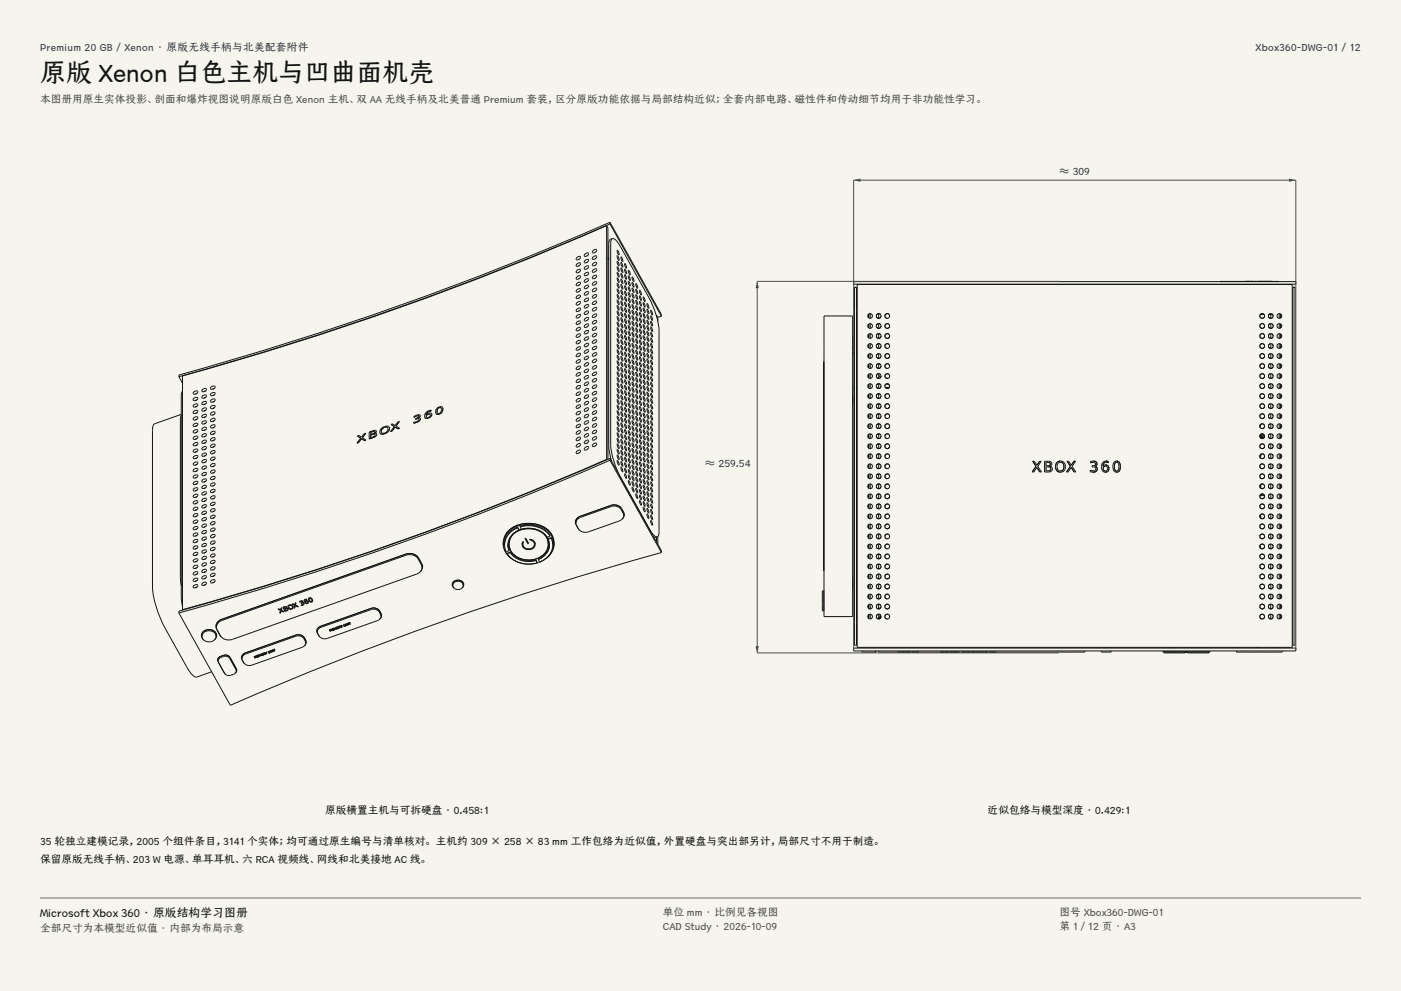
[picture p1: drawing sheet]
<svg xmlns="http://www.w3.org/2000/svg" width="420mm" height="297mm" viewBox="0 0 420 297" stroke-linecap="round" stroke-linejoin="round" font-family="sans-serif">
<defs><g id="words">
<text font-size="7.8" fill="#141413" x="12" y="24.7">原版 Xenon 白色主机与凹曲面机壳</text>
<text font-size="3.5" fill="#141413" x="12" y="274.9">Microsoft Xbox 360 · 原版结构学习图册</text>
<g font-size="3.2" fill="#1b365d">
<text x="12" y="15.3">Premium 20 GB / Xenon · 原版无线手柄与北美配套附件</text>
<text x="376.4" y="15.3">Xbox360-DWG-01 / 12</text>
<text x="317.6" y="52.4">≈ 309</text>
<text x="211.4" y="140">≈ 259.54</text>
</g>
<g font-size="3.2" fill="#504e49">
<text x="12" y="30.9">本图册用原生实体投影、剖面和爆炸视图说明原版白色 Xenon 主机、双 AA 无线手柄及北美普通 Premium 套装，区分原版功能依据与局部结构近似；全套内部电路、磁性件和传动细节均用于非功能性学习。</text>
<text x="198.7" y="274.5">单位 mm · 比例见各视图</text>
<text x="317.6" y="274.5">图号 Xbox360-DWG-01</text>
<text x="12" y="279.3">全部尺寸为本模型近似值 · 内部为布局示意</text>
<text x="198.7" y="278.8">CAD Study · 2026-10-09</text>
<text x="317.6" y="278.8">第 1 / 12 页 · A3</text>
</g>
<g font-size="3.2" fill="#141413">
<text x="97.4" y="244">原版横置主机与可拆硬盘 · 0.458:1</text>
<text x="296.1" y="244">近似包络与模型深度 · 0.429:1</text>
<text x="12" y="253.3">35 轮独立建模记录，2005 个组件条目，3141 个实体；均可通过原生编号与清单核对。 主机约 309 × 258 × 83 mm 工作包络为近似值，外置硬盘与突出部另计，局部尺寸不用于制造。</text>
<text x="12" y="258.6">保留原版无线手柄、203 W 电源、单耳耳机、六 RCA 视频线、网线和北美接地 AC 线。</text>
</g>
</g></defs>
<g fill="#f5f4ed">
<path d="M0 0h420v297h-420z"/>
<path d="M12 12h396v275h-396z"/>
</g>
<g fill="none" stroke="#141413" stroke-width=".3">
<path d="M173 79.1a.5 .5 0 0 1 .6-.4 .5 .5 0 0 1 .4 .5 .74 .74 0 0 1-.5 .6 .74 .74 0 0 1-.8-.3zM173 77.1a.5 .5 0 0 1 .6-.4 .5 .5 0 0 1 .4 .5 .74 .74 0 0 1-.5 .6 .74 .74 0 0 1-.8-.2zM173.6 79.6l-.1 .1M173.6 77.7l-.1 .1M175.4 80a.5 .5 0 0 1 .6-.4 .5 .5 0 0 1 .4 .4 .74 .74 0 0 1-.5 .7 .74 .74 0 0 1-.8-.3zM175.4 78a.5 .5 0 0 1 .6-.4 .5 .5 0 0 1 .4 .5 .74 .74 0 0 1-.5 .6 .74 .74 0 0 1-.8-.2zM175.4 76.1a.5 .5 0 0 1 .6-.4 .5 .5 0 0 1 .4 .5 .74 .74 0 0 1-.5 .6 .74 .74 0 0 1-.8-.2zM176.1 78.6h-.2M176.1 76.6l-.2 .1M177.9 78.9a.5 .5 0 0 1 .5-.4 .5 .5 0 0 1 .5 .5 .74 .74 0 0 1-.6 .6 .74 .74 0 0 1-.7-.2zM177.9 77a.5 .5 0 0 1 .5-.4 .5 .5 0 0 1 .5 .5 .74 .74 0 0 1-.6 .6 .74 .74 0 0 1-.7-.2zM177.9 75a.5 .5 0 0 1 .5-.4 .5 .5 0 0 1 .5 .5 .74 .74 0 0 1-.6 .7 .74 .74 0 0 1-.7-.3z"/>
<path d="M178.5 79.5h-.1M178.5 77.5l-.1 .1M178.5 75.6l-.1 .1M181.9 67.6a931 931 0 0 1-127.2 45.1v70M181.9 67.6v70.1M181.9 67.6l.3 .7v69.3M182.2 77.2l.3 .5M182.2 77.5l.3 .5M182.9 66.6a961.8 961.8 0 0 1-129.3 45.8v.5M182.9 67.1a961.8 961.8 0 0 1-129.3 45.8M182.9 66.6v.5M182.9 66.6l15.4 27.7v.5"/>
<path d="M182.9 67.1l15.4 27.7M183.6 71.5a3.5 3.5 0 0 1 2.4 2.5l8.6 15.3a24.5 24.5 0 0 1 3 9.8v60.2l-.2 1.2-.4 .4M183.6 71.5l-.4 .7-.1 .9v60.2a24.5 24.5 0 0 0 2.9 9.8M183.6 71.5l-.9 .6-.2 1.2v60.2l.3 2.5 .6 2.3M185.1 80l.3 .4 .2 1-.5-.9zM185.1 78.3l.3 .4 .2 1-.5-.8zM185.1 76.6l.3 .5 .2 1-.5-.9zM185.1 75l.3 .4 .2 1-.5-.9zM186.2 78.6l.5 .9v.6l-.5-.9zM186.2 77l.5 .8v.6l-.5-.9zM187.3 79l.3 .4 .2 1-.5-.9zM173 98.4a.5 .5 0 0 1 .6-.4 .5 .5 0 0 1 .4 .5 .74 .74 0 0 1-.5 .6 .74 .74 0 0 1-.8-.2z"/>
<path d="M173 96.5a.5 .5 0 0 1 .6-.4 .5 .5 0 0 1 .4 .5 .74 .74 0 0 1-.5 .6 .74 .74 0 0 1-.8-.2zM173 94.5a.5 .5 0 0 1 .6-.4 .5 .5 0 0 1 .4 .5 .74 .74 0 0 1-.5 .7 .74 .74 0 0 1-.8-.3zM173 92.6a.5 .5 0 0 1 .6-.4 .5 .5 0 0 1 .4 .5 .74 .74 0 0 1-.5 .6 .74 .74 0 0 1-.8-.2zM173 90.7a.5 .5 0 0 1 .6-.4 .5 .5 0 0 1 .4 .5 .74 .74 0 0 1-.5 .6 .74 .74 0 0 1-.8-.2zM173 88.7a.5 .5 0 0 1 .6-.4 .5 .5 0 0 1 .4 .5 .74 .74 0 0 1-.5 .7 .74 .74 0 0 1-.8-.3zM173 86.8a.5 .5 0 0 1 .6-.4 .5 .5 0 0 1 .4 .5 .74 .74 0 0 1-.5 .6 .74 .74 0 0 1-.8-.2zM173 84.9a.5 .5 0 0 1 .6-.4 .5 .5 0 0 1 .4 .5 .74 .74 0 0 1-.5 .6 .74 .74 0 0 1-.8-.2zM173 82.9a.5 .5 0 0 1 .6-.4 .5 .5 0 0 1 .4 .5 .74 .74 0 0 1-.5 .6 .74 .74 0 0 1-.8-.2zM173 81a.5 .5 0 0 1 .6-.4 .5 .5 0 0 1 .4 .5 .74 .74 0 0 1-.5 .6 .74 .74 0 0 1-.8-.2zM173.6 98.9l-.1 .1M173.6 97l-.1 .1M173.6 95.1l-.1 .1"/>
<path d="M173.6 93.1l-.1 .1M173.6 91.2l-.1 .1M173.6 89.3l-.1 .1M173.6 87.3l-.1 .1M173.6 85.4l-.1 .1M173.6 83.5l-.1 .1M173.6 81.5l-.1 .1M175.4 99.3a.5 .5 0 0 1 .6-.4 .5 .5 0 0 1 .4 .5 .74 .74 0 0 1-.5 .6 .74 .74 0 0 1-.8-.2zM175.4 97.4a.5 .5 0 0 1 .6-.4 .5 .5 0 0 1 .4 .5 .74 .74 0 0 1-.5 .6 .74 .74 0 0 1-.8-.2zM175.4 95.4a.5 .5 0 0 1 .6-.4 .5 .5 0 0 1 .4 .5 .74 .74 0 0 1-.5 .7 .74 .74 0 0 1-.8-.3zM175.4 93.5a.5 .5 0 0 1 .6-.4 .5 .5 0 0 1 .4 .5 .74 .74 0 0 1-.5 .6 .74 .74 0 0 1-.8-.2zM175.4 91.6a.5 .5 0 0 1 .6-.4 .5 .5 0 0 1 .4 .5 .74 .74 0 0 1-.5 .6 .74 .74 0 0 1-.8-.2z"/>
<path d="M175.4 89.6a.5 .5 0 0 1 .6-.4 .5 .5 0 0 1 .4 .5 .74 .74 0 0 1-.5 .6 .74 .74 0 0 1-.8-.2zM175.4 87.7a.5 .5 0 0 1 .6-.4 .5 .5 0 0 1 .4 .5 .74 .74 0 0 1-.5 .6 .74 .74 0 0 1-.8-.2zM175.4 85.8a.5 .5 0 0 1 .6-.4 .5 .5 0 0 1 .4 .5 .74 .74 0 0 1-.5 .6 .74 .74 0 0 1-.8-.3zM175.4 83.8a.5 .5 0 0 1 .6-.4 .5 .5 0 0 1 .4 .5 .74 .74 0 0 1-.5 .6 .74 .74 0 0 1-.8-.2zM175.4 81.9a.5 .5 0 0 1 .6-.4 .5 .5 0 0 1 .4 .5 .74 .74 0 0 1-.5 .6 .74 .74 0 0 1-.8-.2zM176.1 99.8l-.2 .1M176.1 97.9l-.2 .1M176.1 96l-.2 .1M176.1 94l-.2 .1M176.1 92.1l-.2 .1M176.1 90.2h-.2M176.1 88.2l-.2 .1"/>
<path d="M176.1 86.3l-.2 .1M176.1 84.4h-.2M176.1 82.4l-.2 .1M176.1 80.5l-.2 .1M177.9 98.3a.5 .5 0 0 1 .5-.4 .5 .5 0 0 1 .5 .4 .74 .74 0 0 1-.6 .7 .74 .74 0 0 1-.7-.3zM177.9 96.3a.5 .5 0 0 1 .5-.4 .5 .5 0 0 1 .5 .5 .74 .74 0 0 1-.6 .6 .74 .74 0 0 1-.7-.2zM177.9 94.4a.5 .5 0 0 1 .5-.4 .5 .5 0 0 1 .5 .5 .74 .74 0 0 1-.6 .6 .74 .74 0 0 1-.7-.2zM177.9 92.5a.5 .5 0 0 1 .5-.4 .5 .5 0 0 1 .5 .4 .74 .74 0 0 1-.6 .7 .74 .74 0 0 1-.7-.3zM177.9 90.5a.5 .5 0 0 1 .5-.4 .5 .5 0 0 1 .5 .5 .74 .74 0 0 1-.6 .6 .74 .74 0 0 1-.7-.2zM177.9 88.6a.5 .5 0 0 1 .5-.4 .5 .5 0 0 1 .5 .5 .74 .74 0 0 1-.6 .6 .74 .74 0 0 1-.7-.2zM177.9 86.7a.5 .5 0 0 1 .5-.4 .5 .5 0 0 1 .5 .4 .74 .74 0 0 1-.6 .7 .74 .74 0 0 1-.7-.3zM177.9 84.7a.5 .5 0 0 1 .5-.4 .5 .5 0 0 1 .5 .5 .74 .74 0 0 1-.6 .6 .74 .74 0 0 1-.7-.2z"/>
<path d="M177.9 82.8a.5 .5 0 0 1 .5-.4 .5 .5 0 0 1 .5 .5 .74 .74 0 0 1-.6 .6 .74 .74 0 0 1-.7-.2zM177.9 80.8a.5 .5 0 0 1 .5-.3 .5 .5 0 0 1 .5 .4 .74 .74 0 0 1-.6 .7 .74 .74 0 0 1-.7-.3zM178.5 98.8l-.1 .1M178.5 96.9h-.1M178.5 94.9l-.1 .1M178.5 93l-.1 .1M178.5 91.1h-.1M178.5 89.1l-.1 .1M178.5 87.2l-.1 .1M178.5 85.3h-.1M178.5 83.3l-.1 .1M178.5 81.4l-.1 .1"/>
<path d="M185.1 99.9l.3 .4 .2 1-.5-.9zM185.1 98.2l.3 .4 .2 1-.5-.9zM185.1 96.5l.3 .5 .2 1-.5-.9zM185.1 94.9l.3 .4 .2 1-.5-.9zM185.1 93.2l.3 .5 .2 .9-.5-.8zM185.1 91.6l.3 .4 .2 1-.5-.9zM185.1 89.9l.3 .4 .2 1-.5-.8zM185.1 88.2l.3 .5 .2 1-.5-.9zM185.1 86.6l.3 .4 .2 1-.5-.9zM185.1 84.9l.3 .5 .2 1-.5-.9zM185.1 83.3l.3 .4 .2 1-.5-.9zM185.1 81.6l.3 .5 .2 .9-.5-.8z"/>
<path d="M186.2 98.5l.5 .9v.6l-.5-.9zM186.2 96.9l.3 .4 .2 1-.5-.9zM186.2 95.2l.3 .5 .2 .9-.5-.8zM186.2 93.6l.5 .8v.6l-.5-.9zM186.2 91.9l.3 .4 .2 1-.5-.8zM186.2 90.2l.5 .9v.6l-.5-.9zM186.2 88.6l.5 .8v.6l-.5-.9zM186.2 86.9l.5 .9v.6l-.5-.9zM186.2 85.3l.5 .8v.6l-.5-.9zM186.2 83.6l.5 .9v.5l-.5-.8zM186.2 82l.5 .8v.6l-.5-.9zM186.2 80.3l.5 .9v.5l-.5-.9z"/>
<path d="M187.3 98.9l.3 .4 .2 1-.5-.9zM187.3 97.2l.3 .5 .2 .9-.5-.8zM187.3 95.6l.3 .4 .2 1-.5-.9zM187.3 93.9l.3 .4 .2 1-.5-.8zM187.3 92.2l.3 .5 .2 1-.5-.9zM187.3 90.6l.3 .4 .2 1-.5-.9zM187.3 88.9l.3 .5 .2 1-.5-.9zM187.3 87.3l.3 .4 .2 1-.5-.9zM187.3 85.6l.3 .5 .2 .9-.5-.8zM187.3 84l.3 .4 .2 1-.5-.9zM187.3 82.3l.3 .4 .2 1-.5-.9zM187.3 80.6l.3 .5 .2 1-.5-.9z"/>
<path d="M188.4 99.2l.3 .5 .2 .9-.5-.8zM188.4 97.6l.3 .4 .2 1-.5-.9zM188.4 95.9l.3 .4 .2 1-.5-.8zM188.4 94.2l.3 .5 .2 1-.5-.9zM188.4 92.6l.3 .4 .2 1-.5-.9zM188.4 90.9l.3 .5 .2 1-.5-.9zM188.4 89.3l.3 .4 .2 1-.5-.9zM188.4 87.6l.3 .5 .2 .9-.5-.8zM188.4 86l.3 .4 .2 1-.5-.9zM188.4 84.3l.3 .4 .2 1-.5-.9zM188.4 82.6l.3 .5 .2 1-.5-.9zM188.4 81l.3 .4 .2 1-.5-.9z"/>
<path d="M189.5 99.6l.4 .4 .1 1-.5-.9zM189.5 97.9l.4 .4 .1 1-.5-.8zM189.5 96.2l.4 .5 .1 1-.5-.9zM189.5 94.6l.4 .4 .1 1-.5-.9zM189.5 92.9l.4 .5 .1 1-.5-.9zM189.5 91.3l.4 .4 .1 1-.5-.9zM189.5 89.6l.4 .5 .1 .9-.5-.8zM189.5 88l.4 .4 .1 1-.5-.9zM189.5 86.3l.4 .4 .1 1-.5-.8zM189.5 84.6l.4 .5 .1 1-.5-.9zM189.5 83l.4 .4 .1 1-.5-.9zM190.6 99.9l.4 .4 .1 1-.5-.8z"/>
<path d="M190.6 98.2l.5 .9v.6l-.5-.9zM190.6 96.6l.4 .4 .1 1-.5-.9zM190.6 94.9l.4 .5 .1 1-.5-.9zM190.6 93.3l.5 .8v.6l-.5-.9zM190.6 91.6l.5 .9v.5l-.5-.8zM190.6 90l.5 .8v.6l-.5-.9zM190.6 88.3l.5 .9v.5l-.5-.8zM190.6 86.6l.5 .9v.6l-.5-.9zM190.6 85l.5 .8v.6l-.5-.9zM191.7 98.6l.5 .8v.6l-.4-.9zM191.7 96.9l.5 .9v.6l-.4-.9zM191.7 95.3l.4 .4 .1 1-.4-.9z"/>
<path d="M191.7 93.6l.5 .9v.5l-.4-.8zM191.7 92l.5 .8v.6l-.4-.9zM191.7 90.3l.5 .9v.5l-.4-.8zM191.7 88.6l.5 .9v.6l-.4-.9zM191.7 87l.4 .4 .1 1-.4-.9zM192.9 98.9l.3 .5 .2 1-.5-.9zM192.9 97.3l.3 .4 .2 1-.5-.9zM192.9 95.6l.3 .5 .2 .9-.5-.8zM192.9 94l.5 .8v.6l-.5-.9zM192.9 92.3l.5 .9v.5l-.5-.8zM192.9 90.6l.5 .9v.6l-.5-.9zM192.9 89l.5 .8v.6l-.5-.9z"/>
<path d="M194 99.3l.3 .4 .2 1-.5-.9zM194 97.6l.3 .5 .2 .9-.5-.8zM194 96l.3 .4 .2 1-.5-.9zM194 94.3l.3 .4 .2 1-.5-.8zM194 92.6l.5 .9v.6l-.5-.9zM194 91l.5 .8v.6l-.5-.9zM195.1 99.6l.5 .9v.5l-.5-.8zM195.1 98l.3 .4 .2 1-.5-.9zM195.1 96.3l.5 .9v.5l-.5-.8zM195.1 94.6l.3 .5 .2 1-.5-.9zM195.1 93l.3 .4 .2 1-.5-.9zM196.8 94.4l-.1 .1"/>
<path d="M196.8 94.4l.4 .7v1.2M196.8 94.4v.4M198.3 94.8l-1.1 .3M247 94.7h8.6v90.1h-8.6zM255.9 84.4h132.6v.8h-132.6zM256.2 86.1h.6v107.3h-.6zM257 85.3h130.4v108.7h-130.4zM260.4 94.1h.1M260.5 94.1v1.2M260.5 97.1v1.2M260.6 94l-.1 .1M260.6 97l-.1 .1"/>
<path d="M260.9 94v1.4M260.9 97v1.4M260.9 100v1.4M261.3 94.2h.1M261.3 97.2h.1M261.3 95.2h.1M261.3 98.2h.1M261.5 94.6h.1M261.5 97.6h.1M263.4 94v1.4M263.4 97v1.4M263.4 100v1.4"/>
<path d="M264 97.4a.71 .71 0 0 0-.7-.4 .71 .71 0 0 0-.6 .5M264 94.3a.71 .71 0 0 0-.7-.3 .71 .71 0 0 0-.6 .5M264.1 97.7a.71 .71 0 0 1-.6 .7 .71 .71 0 0 1-.8-.5M264.1 94.7a.71 .71 0 0 1-.6 .7 .71 .71 0 0 1-.8-.5M265.3 97.8v.2M265.3 94.8v.2M265.3 95l.7 .4M266.5 97.2a.71 .71 0 0 0-.8-.1 .71 .71 0 0 0-.4 .6M266.5 94.2a.71 .71 0 0 0-.8-.2 .71 .71 0 0 0-.4 .7M266.7 97.9a.71 .71 0 0 1-.7 .5 .71 .71 0 0 1-.7-.4M266.7 97.6v.1M266.7 94.6v.1"/>
<path d="M276.9 85.2v.1M291.9 85.2v.1M365.7 84.3l17.6 .1zM370.5 85.2v.1M373.3 84.3h.5M373.3 84.3h.1M374 84.3h.1M374.2 84.3h.1M374.5 84.3h.1M374.6 84.3h.1M375 84.3h.1M375 84.3h.8"/>
<path d="M375.8 84.3h.1M376.2 84.3h.1M376.3 84.3h.1M376.6 84.3h.1M377.1 84.3h.1M377.2 84.3h.1M377.6 84.3h.1M377.7 97.7a.71 .71 0 0 0 .6 .7 .71 .71 0 0 0 .8-.5M377.7 94.7a.71 .71 0 0 0 .6 .7 .71 .71 0 0 0 .8-.5M377.8 84.3h.1M377.8 94.3h1.2M378 84.3h.8"/>
<path d="M378 84.3h.1M378.8 84.3h.1M379 84.3h.1M379 97.4a.71 .71 0 0 0-.8-.4 .71 .71 0 0 0-.5 .7M379 94.4a.71 .71 0 0 0-.8-.4 .71 .71 0 0 0-.5 .7M379.1 84.3h.1M379.5 84.3h.1M379.7 84.3h.1M379.9 84.3h.1M380.3 97.9a.71 .71 0 0 0 .6 .5 .71 .71 0 0 0 .7-.5M380.3 94.9a.71 .71 0 0 0 .6 .5 .71 .71 0 0 0 .7-.5M380.4 94.3h1.1"/>
<path d="M380.4 84.3h.1M380.6 84.3h.1M380.7 84.3h.1M380.9 100l-.6 .6M380.9 97l-.6 .6M380.9 94l-.6 .6M381 94.3v1.1M381 97v1.4M381 100v1.4M381 84.3h.1M381.2 84.3h.1M381.3 97.1l.4 .6"/>
<path d="M381.3 94.1l.4 .6M381.3 84.3h.1M382 85.2v.1M382.9 95.1l.1 .1M382.9 98.1l.1 .1M383.5 94v1.4M383.5 97v1.4M383.5 100v1.4M383.9 94.1v1.2M383.9 97.1v1.2M384 95.3h.1M384 98.3h.1"/>
<path d="M387.6 86.1h.6v107.3h-.6zM53.6 112.9l1.1 1.9M54.7 117.2l-.4 1.5v60.2l.4 2.8M58.1 119.4a.64 .64 0 0 1 .6-.4 .64 .64 0 0 1 .6 .5 .79 .79 0 0 1-.6 .6 .79 .79 0 0 1-.8-.3zM58.1 117.5a.64 .64 0 0 1 .6-.4 .64 .64 0 0 1 .6 .5 .79 .79 0 0 1-.6 .5 .79 .79 0 0 1-.8-.3zM58.7 118v.1M58.7 120h.1M59.1 119.8l-.5 .3M59.1 117.9l-.5 .2M60.7 118.7a.64 .64 0 0 1 .6-.4 .64 .64 0 0 1 .6 .5 .79 .79 0 0 1-.6 .5 .79 .79 0 0 1-.8-.3zM60.7 116.8a.64 .64 0 0 1 .6-.4 .64 .64 0 0 1 .6 .5 .79 .79 0 0 1-.6 .5 .79 .79 0 0 1-.8-.3zM61.7 119.1l-.5 .2"/>
<path d="M61.7 117.1l-.5 .3M63.3 119.9a.64 .64 0 0 1 .6-.4 .64 .64 0 0 1 .6 .5 .79 .79 0 0 1-.6 .5 .79 .79 0 0 1-.8-.3zM63.3 118a.64 .64 0 0 1 .6-.4 .64 .64 0 0 1 .6 .5 .79 .79 0 0 1-.6 .5 .79 .79 0 0 1-.8-.3zM63.3 116a.64 .64 0 0 1 .6-.4 .64 .64 0 0 1 .6 .5 .79 .79 0 0 1-.6 .6 .79 .79 0 0 1-.8-.3zM64.2 118.3l-.5 .3M64.2 116.4l-.5 .2M173 119.7a.5 .5 0 0 1 .6-.4 .5 .5 0 0 1 .4 .5 .74 .74 0 0 1-.5 .6 .74 .74 0 0 1-.8-.2zM173 117.8a.5 .5 0 0 1 .6-.4 .5 .5 0 0 1 .4 .5 .74 .74 0 0 1-.5 .6 .74 .74 0 0 1-.8-.3zM173 115.8a.5 .5 0 0 1 .6-.4 .5 .5 0 0 1 .4 .5 .74 .74 0 0 1-.5 .6 .74 .74 0 0 1-.8-.2zM173 113.9a.5 .5 0 0 1 .6-.4 .5 .5 0 0 1 .4 .5 .74 .74 0 0 1-.5 .6 .74 .74 0 0 1-.8-.2zM173 112a.5 .5 0 0 1 .6-.4 .5 .5 0 0 1 .4 .4 .74 .74 0 0 1-.5 .7 .74 .74 0 0 1-.8-.3zM173 110a.5 .5 0 0 1 .6-.4 .5 .5 0 0 1 .4 .5 .74 .74 0 0 1-.5 .6 .74 .74 0 0 1-.8-.2z"/>
<path d="M173 108.1a.5 .5 0 0 1 .6-.4 .5 .5 0 0 1 .4 .5 .74 .74 0 0 1-.5 .6 .74 .74 0 0 1-.8-.2zM173 106.1a.5 .5 0 0 1 .6-.3 .5 .5 0 0 1 .4 .4 .74 .74 0 0 1-.5 .7 .74 .74 0 0 1-.8-.3zM173 104.2a.5 .5 0 0 1 .6-.4 .5 .5 0 0 1 .4 .5 .74 .74 0 0 1-.5 .6 .74 .74 0 0 1-.8-.2zM173 102.3a.5 .5 0 0 1 .6-.4 .5 .5 0 0 1 .4 .5 .74 .74 0 0 1-.5 .6 .74 .74 0 0 1-.8-.2zM173 100.3a.5 .5 0 0 1 .6-.3 .5 .5 0 0 1 .4 .4 .74 .74 0 0 1-.5 .7 .74 .74 0 0 1-.8-.3zM173.6 118.3l-.1 .1M173.6 116.4h-.1M173.6 114.4l-.1 .1M173.6 112.5l-.1 .1M173.6 110.6h-.1M173.6 108.6l-.1 .1M173.6 106.7l-.1 .1"/>
<path d="M173.6 104.8h-.1M173.6 102.8l-.1 .1M173.6 100.9l-.1 .1M175.4 118.7a.5 .5 0 0 1 .6-.4 .5 .5 0 0 1 .4 .4 .74 .74 0 0 1-.5 .7 .74 .74 0 0 1-.8-.3zM175.4 116.7a.5 .5 0 0 1 .6-.4 .5 .5 0 0 1 .4 .5 .74 .74 0 0 1-.5 .6 .74 .74 0 0 1-.8-.2zM175.4 114.8a.5 .5 0 0 1 .6-.4 .5 .5 0 0 1 .4 .5 .74 .74 0 0 1-.5 .6 .74 .74 0 0 1-.8-.2zM175.4 112.8a.5 .5 0 0 1 .6-.3 .5 .5 0 0 1 .4 .4 .74 .74 0 0 1-.5 .7 .74 .74 0 0 1-.8-.3zM175.4 110.9a.5 .5 0 0 1 .6-.4 .5 .5 0 0 1 .4 .5 .74 .74 0 0 1-.5 .6 .74 .74 0 0 1-.8-.2zM175.4 109a.5 .5 0 0 1 .6-.4 .5 .5 0 0 1 .4 .5 .74 .74 0 0 1-.5 .6 .74 .74 0 0 1-.8-.2zM175.4 107a.5 .5 0 0 1 .6-.3 .5 .5 0 0 1 .4 .4 .74 .74 0 0 1-.5 .7 .74 .74 0 0 1-.8-.3zM175.4 105.1a.5 .5 0 0 1 .6-.4 .5 .5 0 0 1 .4 .5 .74 .74 0 0 1-.5 .6 .74 .74 0 0 1-.8-.2zM175.4 103.2a.5 .5 0 0 1 .6-.4 .5 .5 0 0 1 .4 .5 .74 .74 0 0 1-.5 .6 .74 .74 0 0 1-.8-.2z"/>
<path d="M175.4 101.2a.5 .5 0 0 1 .6-.4 .5 .5 0 0 1 .4 .5 .74 .74 0 0 1-.5 .7 .74 .74 0 0 1-.8-.3zM176.1 119.2l-.2 .1M176.1 117.3h-.2M176.1 115.3l-.2 .1M176.1 113.4l-.2 .1M176.1 111.5h-.2M176.1 109.5l-.2 .1M176.1 107.6l-.2 .1M176.1 105.7h-.2M176.1 103.7l-.2 .1M176.1 101.8l-.2 .1M177.9 119.5a.5 .5 0 0 1 .5-.4 .5 .5 0 0 1 .5 .5 .74 .74 0 0 1-.6 .7 .74 .74 0 0 1-.7-.3z"/>
<path d="M177.9 117.6a.5 .5 0 0 1 .5-.4 .5 .5 0 0 1 .5 .5 .74 .74 0 0 1-.6 .6 .74 .74 0 0 1-.7-.2zM177.9 115.7a.5 .5 0 0 1 .5-.4 .5 .5 0 0 1 .5 .5 .74 .74 0 0 1-.6 .6 .74 .74 0 0 1-.7-.2zM177.9 113.7a.5 .5 0 0 1 .5-.4 .5 .5 0 0 1 .5 .5 .74 .74 0 0 1-.6 .7 .74 .74 0 0 1-.7-.3zM177.9 111.8a.5 .5 0 0 1 .5-.4 .5 .5 0 0 1 .5 .5 .74 .74 0 0 1-.6 .6 .74 .74 0 0 1-.7-.2zM177.9 109.9a.5 .5 0 0 1 .5-.4 .5 .5 0 0 1 .5 .5 .74 .74 0 0 1-.6 .6 .74 .74 0 0 1-.7-.2zM177.9 107.9a.5 .5 0 0 1 .5-.4 .5 .5 0 0 1 .5 .5 .74 .74 0 0 1-.6 .6 .74 .74 0 0 1-.7-.2zM177.9 106a.5 .5 0 0 1 .5-.4 .5 .5 0 0 1 .5 .5 .74 .74 0 0 1-.6 .6 .74 .74 0 0 1-.7-.2zM177.9 104.1a.5 .5 0 0 1 .5-.4 .5 .5 0 0 1 .5 .5 .74 .74 0 0 1-.6 .6 .74 .74 0 0 1-.7-.3zM177.9 102.1a.5 .5 0 0 1 .5-.4 .5 .5 0 0 1 .5 .5 .74 .74 0 0 1-.6 .6 .74 .74 0 0 1-.7-.2zM177.9 100.2a.5 .5 0 0 1 .5-.4 .5 .5 0 0 1 .5 .5 .74 .74 0 0 1-.6 .6 .74 .74 0 0 1-.7-.2zM178.5 118.2h-.1M178.5 116.2l-.1 .1"/>
<path d="M178.5 114.3h-.1M178.5 112.4h-.1M178.5 110.4l-.1 .1M178.5 108.5h-.1M178.5 106.5l-.1 .1M178.5 104.6l-.1 .1M178.5 102.7h-.1M178.5 100.7l-.1 .1M185.1 119.8l.3 .4 .2 1-.5-.9zM185.1 118.1l.4 .9 .1 .5-.5-.9zM185.1 116.4l.3 .5 .2 1-.5-.9zM185.1 114.8l.3 .4 .2 1-.5-.9z"/>
<path d="M185.1 113.1l.3 .5 .2 .9-.5-.8zM185.1 111.5l.3 .4 .2 1-.5-.9zM185.1 109.8l.3 .4 .2 1-.5-.8zM185.1 108.1l.3 .5 .2 1-.5-.9zM185.1 106.5l.3 .4 .2 1-.5-.9zM185.1 104.8l.3 .5 .2 .9-.5-.8zM185.1 103.2l.3 .4 .2 1-.5-.9zM185.1 101.5l.3 .5 .2 .9-.5-.8zM186.2 118.4l.5 .9v.6l-.5-.9zM186.2 116.8l.3 .4 .2 1-.5-.9zM186.2 115.1l.5 .9v.5l-.5-.8zM186.2 113.5l.5 .8v.6l-.5-.9z"/>
<path d="M186.2 111.8l.5 .9v.5l-.5-.8zM186.2 110.1l.3 .5 .2 1-.5-.9zM186.2 108.5l.5 .8v.6l-.5-.9zM186.2 106.8l.3 .5 .2 1-.5-.9zM186.2 105.2l.3 .4 .2 1-.5-.9zM186.2 103.5l.5 .9v.5l-.5-.8zM186.2 101.9l.3 .4 .2 1-.5-.9zM186.2 100.2l.3 .4 .2 1-.5-.9zM187.3 118.8l.3 .4 .2 1-.5-.9zM187.3 117.1l.3 .5 .2 .9-.5-.8zM187.3 115.5l.3 .4 .2 1-.5-.9zM187.3 113.8l.3 .4 .2 1-.5-.8z"/>
<path d="M187.3 112.1l.3 .5 .2 1-.5-.9zM187.3 110.5l.3 .4 .2 1-.5-.9zM187.3 108.8l.3 .5 .2 1-.5-.9zM187.3 107.2l.3 .4 .2 1-.5-.9zM187.3 105.5l.3 .5 .2 .9-.5-.8zM187.3 103.9l.3 .4 .2 1-.5-.9zM187.3 102.2l.3 .4 .2 1-.5-.9zM187.3 100.5l.3 .5 .2 1-.5-.9zM188.4 119.1l.3 .5 .2 .9-.5-.8zM188.4 117.5l.3 .4 .2 1-.5-.9zM188.4 115.8l.3 .4 .2 1-.5-.8zM188.4 114.1l.3 .5 .2 1-.5-.9z"/>
<path d="M188.4 112.5l.3 .4 .2 1-.5-.9zM188.4 110.8l.5 .9v.6l-.5-.9zM188.4 109.2l.3 .4 .2 1-.5-.9zM188.4 107.5l.3 .5 .2 .9-.5-.8zM188.4 105.9l.3 .4 .2 1-.5-.9zM188.4 104.2l.3 .4 .2 1-.5-.9zM188.4 102.5l.3 .5 .2 1-.5-.9zM188.4 100.9l.3 .4 .2 1-.5-.9zM189.5 119.5l.4 .4 .1 1-.5-.9zM189.5 117.8l.4 .4 .1 1-.5-.8zM189.5 116.1l.4 .5 .1 1-.5-.9zM189.5 114.5l.4 .4 .1 1-.5-.9z"/>
<path d="M189.5 112.8l.4 .5 .1 1-.5-.9zM189.5 111.2l.4 .4 .1 1-.5-.9zM189.5 109.5l.4 .5 .1 .9-.5-.8zM189.5 107.9l.4 .4 .1 1-.5-.9zM189.5 106.2l.4 .4 .1 1-.5-.9zM189.5 104.5l.4 .5 .1 1-.5-.9zM189.5 102.9l.4 .4 .1 1-.5-.9zM189.5 101.2l.5 .9v.5l-.5-.8zM190.6 119.8l.4 .4 .1 1-.5-.8zM190.6 118.1l.5 .9v.6l-.5-.9zM190.6 116.5l.5 .8v.6l-.5-.9zM190.6 114.8l.4 .5 .1 1-.5-.9z"/>
<path d="M190.6 113.2l.5 .8v.6l-.5-.9zM190.6 111.5l.4 .5 .1 .9-.5-.8zM190.6 109.9l.4 .4 .1 1-.5-.9zM190.6 108.2l.5 .9v.5l-.5-.8zM190.6 106.5l.4 .5 .1 1-.5-.9zM190.6 104.9l.4 .4 .1 1-.5-.9zM190.6 103.2l.5 .9v.5l-.5-.8zM190.6 101.6l.4 .4 .1 1-.5-.9zM191.7 118.5l.5 .8v.6l-.4-.9zM191.7 116.8l.5 .9v.6l-.4-.9zM191.7 115.2l.4 .4 .1 1-.4-.9zM191.7 113.5l.5 .9v.5l-.4-.8z"/>
<path d="M191.7 111.9l.5 .8v.6l-.4-.9zM191.7 110.2l.4 .4 .1 1-.4-.8zM191.7 108.5l.5 .9v.6l-.4-.9zM191.7 106.9l.5 .8v.6l-.4-.9zM191.7 105.2l.4 .5 .1 .9-.4-.8zM191.7 103.6l.5 .8v.6l-.4-.9zM191.7 101.9l.5 .9v.5l-.4-.8zM191.7 100.2l.4 .5 .1 1-.4-.9zM192.9 118.8l.3 .5 .2 1-.5-.9zM192.9 117.2l.3 .4 .2 1-.5-.9zM192.9 115.5l.3 .5 .2 .9-.5-.8zM192.9 113.9l.3 .4 .2 1-.5-.9z"/>
<path d="M192.9 112.2l.3 .4 .2 1-.5-.8zM192.9 110.5l.3 .5 .2 1-.5-.9zM192.9 108.9l.3 .4 .2 1-.5-.9zM192.9 107.2l.3 .5 .2 .9-.5-.8zM192.9 105.6l.3 .4 .2 1-.5-.9zM192.9 103.9l.3 .4 .2 1-.5-.8zM192.9 102.2l.3 .5 .2 1-.5-.9zM192.9 100.6l.3 .4 .2 1-.5-.9zM194 119.2l.3 .4 .2 1-.5-.9zM194 117.5l.3 .5 .2 .9-.5-.8zM194 115.9l.5 .8v.6l-.5-.9zM194 114.2l.3 .4 .2 1-.5-.8z"/>
<path d="M194 112.5l.3 .5 .2 1-.5-.9zM194 110.9l.3 .4 .2 1-.5-.9zM194 109.2l.5 .9v.5l-.5-.8zM194 107.6l.3 .4 .2 1-.5-.9zM194 105.9l.3 .4 .2 1-.5-.8zM194 104.2l.3 .5 .2 1-.5-.9zM194 102.6l.3 .4 .2 1-.5-.9zM194 100.9l.3 .5 .2 1-.5-.9zM195.1 119.5l.5 .9v.5l-.5-.8zM195.1 117.9l.3 .4 .2 1-.5-.9zM195.1 116.2l.3 .4 .2 1-.5-.8zM195.1 114.5l.3 .5 .2 1-.5-.9z"/>
<path d="M195.1 112.9l.3 .4 .2 1-.5-.9zM195.1 111.2l.3 .5 .2 .9-.5-.8zM195.1 109.6l.3 .4 .2 1-.5-.9zM195.1 107.9l.3 .4 .2 1-.5-.8zM195.1 106.2l.3 .5 .2 1-.5-.9zM195.1 104.6l.3 .4 .2 1-.5-.9zM195.1 102.9l.3 .5 .2 1-.5-.9zM195.1 101.3l.3 .4 .2 1-.5-.9zM246.9 108.4l.1 62.7zM255.6 101.1v3.5M255.6 118.3v2.5M255.6 105.8h.6"/>
<path d="M255.6 116.1h.6M256.8 105.8h.2M256.8 116.1h.2M260.5 100.1v1.2M260.5 103.1v1.2M260.5 106.1v1.2M260.5 109.1v1.2M260.5 112.1v1.2M260.5 115.1v1.2M260.5 118.1v1.2M260.6 100l-.1 .1M260.6 103l-.1 .1"/>
<path d="M260.6 106l-.1 .1M260.6 109.1h-.1M260.6 112.1h-.1M260.6 115.1h-.1M260.6 118.1h-.1M260.9 103v1.4M260.9 106v1.4M260.9 109v1.4M260.9 112v1.4M260.9 115v1.4M260.9 118v1.4M261.3 100.2h.1"/>
<path d="M261.3 103.2h.1M261.3 106.2h.1M261.3 109.2h.1M261.3 112.2h.1M261.3 115.2h.1M261.3 118.2h.1M261.3 101.2h.1M261.3 104.2h.1M261.3 107.2h.1M261.3 110.2h.1M261.3 113.2h.1M261.3 116.2h.1"/>
<path d="M261.3 119.2h.1M261.5 100.6h.1M261.5 103.6h.1M261.5 106.6h.1M261.5 109.6h.1M261.5 112.6h.1M261.5 115.6v.1M261.5 118.7h.1M263 112.1l1 1M263.3 106l-.6 .5M263.4 103v1.4M263.4 106v1.4"/>
<path d="M263.4 109v1.4M263.4 112.5v.9M263.4 115v1.4M263.4 118v1.4M263.7 106.1l.3 .3M264 118.4a.71 .71 0 0 0-.7-.4 .71 .71 0 0 0-.6 .5M264 115.4a.71 .71 0 0 0-.7-.4 .71 .71 0 0 0-.6 .5M264 112.4a.71 .71 0 0 0-.7-.4 .71 .71 0 0 0-.6 .5M264 109.4a.71 .71 0 0 0-.7-.4 .71 .71 0 0 0-.6 .5M264 103.4a.71 .71 0 0 0-.7-.4 .71 .71 0 0 0-.6 .5M264 100.4a.71 .71 0 0 0-.7-.4 .71 .71 0 0 0-.6 .5M264.1 118.7a.71 .71 0 0 1-.6 .7 .71 .71 0 0 1-.8-.5"/>
<path d="M264.1 115.7a.71 .71 0 0 1-.6 .7 .71 .71 0 0 1-.8-.5M264.1 112.7a.71 .71 0 0 1-.6 .7 .71 .71 0 0 1-.8-.5M264.1 109.7a.71 .71 0 0 1-.6 .7 .71 .71 0 0 1-.8-.5M264.1 106.7a.71 .71 0 0 1-.6 .7 .71 .71 0 0 1-.8-.5M264.1 103.7a.71 .71 0 0 1-.6 .7 .71 .71 0 0 1-.8-.5M264.1 100.7a.71 .71 0 0 1-.6 .7 .71 .71 0 0 1-.8-.5M265.3 118.8v.2M265.3 112.8v.2M265.3 109.8v.2M265.3 106.8v.2M265.3 103.8v.2M265.3 100.8v.2"/>
<path d="M265.3 116h.1M265.3 119l.7 .4M265.3 113l.7 .4M265.3 110l.7 .4M265.3 104l.7 .4M265.4 116.1h1.2M265.7 116.4h.6M265.7 113.4h.6M265.9 115l.2 .2M266 115l.1 .2M266.1 115.2l.4 .1M266.5 118.2a.71 .71 0 0 0-.8-.1 .71 .71 0 0 0-.4 .7"/>
<path d="M266.5 115.2a.71 .71 0 0 0-.8-.1 .71 .71 0 0 0-.4 .7M266.5 112.2a.71 .71 0 0 0-.8-.1 .71 .71 0 0 0-.4 .6M266.5 109.2a.71 .71 0 0 0-.8-.1 .71 .71 0 0 0-.4 .6M266.5 106.2a.71 .71 0 0 0-.8-.1 .71 .71 0 0 0-.4 .6M266.5 103.2a.71 .71 0 0 0-.8-.1 .71 .71 0 0 0-.4 .6M266.5 100.2a.71 .71 0 0 0-.8-.1 .71 .71 0 0 0-.4 .6M266.7 115.9a.71 .71 0 0 1-.7 .5 .71 .71 0 0 1-.7-.4M266.7 106.9a.71 .71 0 0 1-.7 .5 .71 .71 0 0 1-.7-.4M266.7 100.9a.71 .71 0 0 1-.7 .5 .71 .71 0 0 1-.7-.4M266.7 118.6v.1M266.7 115.6v.1M266.7 112.6v.1"/>
<path d="M266.7 109.6v.1M266.7 106.6v.1M266.7 103.6v.1M266.7 100.6v.1M377.7 118.8a.71 .71 0 0 0 .6 .6 .71 .71 0 0 0 .8-.5M377.7 115.8a.71 .71 0 0 0 .6 .6 .71 .71 0 0 0 .8-.5M377.7 112.8a.71 .71 0 0 0 .6 .6 .71 .71 0 0 0 .8-.5M377.7 109.8a.71 .71 0 0 0 .6 .6 .71 .71 0 0 0 .8-.5M377.7 106.8a.71 .71 0 0 0 .6 .6 .71 .71 0 0 0 .8-.5M377.7 103.8a.71 .71 0 0 0 .6 .6 .71 .71 0 0 0 .8-.5M377.7 100.7a.71 .71 0 0 0 .6 .7 .71 .71 0 0 0 .8-.5M379 118.4a.71 .71 0 0 0-.8-.4 .71 .71 0 0 0-.5 .7"/>
<path d="M379 115.4a.71 .71 0 0 0-.8-.4 .71 .71 0 0 0-.5 .7M379 112.4a.71 .71 0 0 0-.8-.4 .71 .71 0 0 0-.5 .7M379 109.4a.71 .71 0 0 0-.8-.4 .71 .71 0 0 0-.5 .7M379 106.4a.71 .71 0 0 0-.8-.4 .71 .71 0 0 0-.5 .7M379 103.4a.71 .71 0 0 0-.8-.4 .71 .71 0 0 0-.5 .7M379 100.4a.71 .71 0 0 0-.8-.4 .71 .71 0 0 0-.5 .7M380.3 118.9l.3 .4M380.3 115.9a.71 .71 0 0 0 .6 .5 .71 .71 0 0 0 .7-.5M380.3 112.9a.71 .71 0 0 0 .6 .5 .71 .71 0 0 0 .7-.5M380.3 109.9a.71 .71 0 0 0 .6 .5 .71 .71 0 0 0 .7-.5M380.3 106.9a.71 .71 0 0 0 .6 .5 .71 .71 0 0 0 .7-.5M380.3 103.9a.71 .71 0 0 0 .6 .5 .71 .71 0 0 0 .7-.5"/>
<path d="M380.3 100.9l.3 .4M380.9 118l-.6 .6M380.9 115l-.6 .6M380.9 112l-.6 .6M380.9 109l-.6 .6M380.9 106l-.6 .6M380.9 103l-.6 .6M381 103v1.4M381 106v1.4M381 109v1.4M381 112v1.4M381 115v1.4"/>
<path d="M381 118v1.4M381.3 118.1l.4 .6M381.3 115.1l.4 .6M381.3 112.1l.4 .6M381.3 109.1l.4 .6M381.3 106.1l.4 .6M381.3 103.1l.4 .6M381.3 100.1l.4 .6M381.6 118.9l-.3 .5-.7-.1M381.6 100.9l-.3 .4h-.7M382.9 101.1l.1 .1M382.9 104.1l.1 .1"/>
<path d="M382.9 107.1l.1 .1M382.9 110.1l.1 .1M382.9 113.1l.1 .1M382.9 116.1l.1 .1M382.9 119.1l.1 .1M383.5 103v1.4M383.5 106v1.4M383.5 109v1.4M383.5 112v1.4M383.5 115v1.4M383.5 118v1.4M383.9 100.1v1.2"/>
<path d="M383.9 103.1v1.2M383.9 106.1v1.2M383.9 109.1v1.2M383.9 112.1v1.2M383.9 115.1v1.2M383.9 118.1v1.2M384 101.3h.1M384 104.3h.1M384 107.3h.1M384 110.3h.1M384 113.3h.1M384 116.3h.1"/>
<path d="M384 119.3h.1M54.3 124.2l-7.9 2.8-.6 .8-.1 48.1a30.2 30.2 0 0 0 3.7 12.2l6.5 11.7 1.5 2.2a1.73 1.73 0 0 0 1.6 .9l4.5-1.6M54.3 124.4l-.2 1.6v47l.2 2.5M58.1 138.8a.64 .64 0 0 1 .6-.4 .64 .64 0 0 1 .6 .5 .79 .79 0 0 1-.6 .5 .79 .79 0 0 1-.8-.3zM58.1 136.8a.64 .64 0 0 1 .6-.4 .64 .64 0 0 1 .6 .5 .79 .79 0 0 1-.6 .6 .79 .79 0 0 1-.8-.3zM58.1 134.9a.64 .64 0 0 1 .6-.4 .64 .64 0 0 1 .6 .5 .79 .79 0 0 1-.6 .5 .79 .79 0 0 1-.8-.3zM58.1 133a.64 .64 0 0 1 .6-.4 .64 .64 0 0 1 .6 .5 .79 .79 0 0 1-.6 .5 .79 .79 0 0 1-.8-.3zM58.1 131a.64 .64 0 0 1 .6-.4 .64 .64 0 0 1 .6 .5 .79 .79 0 0 1-.6 .6 .79 .79 0 0 1-.8-.3zM58.1 129.1a.64 .64 0 0 1 .6-.4 .64 .64 0 0 1 .6 .5 .79 .79 0 0 1-.6 .5 .79 .79 0 0 1-.8-.3zM58.1 127.2a.64 .64 0 0 1 .6-.4 .64 .64 0 0 1 .6 .5 .79 .79 0 0 1-.6 .5 .79 .79 0 0 1-.8-.3zM58.1 125.2a.64 .64 0 0 1 .6-.4 .64 .64 0 0 1 .6 .5 .79 .79 0 0 1-.6 .6 .79 .79 0 0 1-.8-.3zM58.1 123.3a.64 .64 0 0 1 .6-.4 .64 .64 0 0 1 .6 .5 .79 .79 0 0 1-.6 .5 .79 .79 0 0 1-.8-.3z"/>
<path d="M58.1 121.4a.64 .64 0 0 1 .6-.4 .64 .64 0 0 1 .6 .5 .79 .79 0 0 1-.6 .5 .79 .79 0 0 1-.8-.3zM58.6 133.6h.1M58.7 121.9v.1M58.7 123.8v.1M58.7 125.8h.1M58.7 127.7v.1M58.7 129.6v.1M58.7 131.6h.1M58.7 133.5v.1M58.7 135.5h.1M58.7 137.4h.1M58.7 139.3v.1"/>
<path d="M59.1 139.2l-.5 .2M59.1 137.2l-.5 .3M59.1 135.3l-.5 .2M59.1 133.4l-.5 .2M59.1 131.4l-.5 .3M59.1 129.5l-.5 .2M59.1 127.6l-.5 .2M59.1 125.6l-.5 .3M59.1 123.7l-.5 .2M59.1 121.7l-.5 .3M60.7 140a.64 .64 0 0 1 .6-.4 .64 .64 0 0 1 .6 .5 .79 .79 0 0 1-.6 .5 .79 .79 0 0 1-.8-.3zM60.7 138.1a.64 .64 0 0 1 .6-.5 .64 .64 0 0 1 .6 .5 .79 .79 0 0 1-.6 .6 .79 .79 0 0 1-.8-.3z"/>
<path d="M60.7 136.1a.64 .64 0 0 1 .6-.4 .64 .64 0 0 1 .6 .5 .79 .79 0 0 1-.6 .6 .79 .79 0 0 1-.8-.4zM60.7 134.2a.64 .64 0 0 1 .6-.4 .64 .64 0 0 1 .6 .5 .79 .79 0 0 1-.6 .5 .79 .79 0 0 1-.8-.3zM60.7 132.2a.64 .64 0 0 1 .6-.4 .64 .64 0 0 1 .6 .5 .79 .79 0 0 1-.6 .6 .79 .79 0 0 1-.8-.3zM60.7 130.3a.64 .64 0 0 1 .6-.4 .64 .64 0 0 1 .6 .5 .79 .79 0 0 1-.6 .5 .79 .79 0 0 1-.8-.3zM60.7 128.4a.64 .64 0 0 1 .6-.4 .64 .64 0 0 1 .6 .5 .79 .79 0 0 1-.6 .5 .79 .79 0 0 1-.8-.3zM60.7 126.4a.64 .64 0 0 1 .6-.4 .64 .64 0 0 1 .6 .5 .79 .79 0 0 1-.6 .6 .79 .79 0 0 1-.8-.3zM60.7 124.5a.64 .64 0 0 1 .6-.4 .64 .64 0 0 1 .6 .5 .79 .79 0 0 1-.6 .5 .79 .79 0 0 1-.8-.3zM60.7 122.6a.64 .64 0 0 1 .6-.4 .64 .64 0 0 1 .6 .5 .79 .79 0 0 1-.6 .5 .79 .79 0 0 1-.8-.3zM60.7 120.6a.64 .64 0 0 1 .6-.4 .64 .64 0 0 1 .6 .5 .79 .79 0 0 1-.6 .6 .79 .79 0 0 1-.8-.3zM61.7 138.4l-.5 .3M61.7 136.5l-.5 .2M61.7 134.6l-.5 .2"/>
<path d="M61.7 132.6l-.5 .3M61.7 130.7l-.5 .2M61.7 128.8l-.5 .2M61.7 126.8l-.5 .3M61.7 124.9l-.5 .2M61.7 123l-.5 .2M61.7 121l-.5 .3M63.3 139.3a.64 .64 0 0 1 .6-.5 .64 .64 0 0 1 .6 .5 .79 .79 0 0 1-.6 .6 .79 .79 0 0 1-.8-.3zM63.3 137.3a.64 .64 0 0 1 .6-.4 .64 .64 0 0 1 .6 .5 .79 .79 0 0 1-.6 .5 .79 .79 0 0 1-.8-.3zM63.3 135.4a.64 .64 0 0 1 .6-.4 .64 .64 0 0 1 .6 .5 .79 .79 0 0 1-.6 .5 .79 .79 0 0 1-.8-.3zM63.3 133.4a.64 .64 0 0 1 .6-.4 .64 .64 0 0 1 .6 .5 .79 .79 0 0 1-.6 .6 .79 .79 0 0 1-.8-.3zM63.3 131.5a.64 .64 0 0 1 .6-.4 .64 .64 0 0 1 .6 .5 .79 .79 0 0 1-.6 .5 .79 .79 0 0 1-.8-.3z"/>
<path d="M63.3 129.6a.64 .64 0 0 1 .6-.4 .64 .64 0 0 1 .6 .5 .79 .79 0 0 1-.6 .5 .79 .79 0 0 1-.8-.3zM63.3 127.6a.64 .64 0 0 1 .6-.4 .64 .64 0 0 1 .6 .5 .79 .79 0 0 1-.6 .6 .79 .79 0 0 1-.8-.3zM63.3 125.7a.64 .64 0 0 1 .6-.4 .64 .64 0 0 1 .6 .5 .79 .79 0 0 1-.6 .5 .79 .79 0 0 1-.8-.3zM63.3 123.8a.64 .64 0 0 1 .6-.4 .64 .64 0 0 1 .6 .5 .79 .79 0 0 1-.6 .5 .79 .79 0 0 1-.8-.3zM63.3 121.8a.64 .64 0 0 1 .6-.4 .64 .64 0 0 1 .6 .5 .79 .79 0 0 1-.6 .6 .79 .79 0 0 1-.8-.3zM64.2 139.6l-.5 .3M64.2 137.7l-.5 .2M64.2 135.8l-.5 .2M64.2 133.8l-.5 .3M64.2 131.9l-.5 .2M64.2 130l-.5 .2M64.2 128l-.5 .3"/>
<path d="M64.2 126.1l-.5 .2M64.2 124.1l-.5 .3M64.2 122.2l-.5 .3M64.2 120.3l-.5 .2M107 132.8h.1M107.2 130.7h.1M107.2 130.7l.9 .6-1.1 1.5M107.5 132.6h.1M107.5 132.6l-.5 .2M108.4 131.5h.1M108.4 131.5l.9 .5M108.4 131.5l-.9 1.1"/>
<path d="M109.3 132h.1M109.6 129.8l-.4 .2-.8 1-.8-.5-.4 .2M109.6 129.8h.1M109.6 129.8l-1 1.4 1.1 .7M109.7 131.9h.1M109.7 131.9l-.4 .1M110.7 131.5v.1M111.1 130.4l1.2-.3a.42 .42 0 0 1 .1 .5 .42 .42 0 0 1-.4 .2l-.9 .4zM111.1 129.6l1.2-.3a.49 .49 0 0 1-.1 .5 .49 .49 0 0 1-.5 .2l-.6 .2zM111.1 130.4h.1M111.1 129.6h.1M112.7 129.1l-.6-.1-1.4 .5v2"/>
<path d="M112.7 129.1h.1M112.8 129.1l-.2 .5-.3 .3 .6 .1M112.9 130h.1M112.9 130a1.04 1.04 0 0 1-1.1 1.2l-1.1 .3M113.9 129.8h.1M115.3 128.1l-.7 .4M115.3 128.1a.71 .71 0 0 1 1 .2 .71 .71 0 0 1-.3 1 1.03 1.03 0 0 1-1.7 .1l.3-.9M116.7 128a1.85 1.85 0 0 0-2.8 1.8M116.7 128h.1M116.7 128a1.85 1.85 0 0 1-2.8 1.8M117.1 129.3h.1M117.2 127.2h.1"/>
<path d="M117.2 127.2l1 .6-1.1 1.5M117.6 129.2h.1M117.6 129.2l-.5 .1M118.4 128l-.8 1.2M118.4 128h.1M118.4 128l.9 .5M119.3 128.5h.1M119.7 126.3l-.4 .2-.8 1-.8-.5-.5 .2M119.7 126.3h.1M119.7 126.3l-1 1.4 1.1 .7M119.8 128.4h.1M119.8 128.4l-.5 .1"/>
<path d="M124 126.8h.1M124.5 124.8l-.4 .3M124.5 124.8l.2-.1a.48 .48 0 0 1 .8 .1l-.2 .3-.8 .4v.2M124.5 125.7h.1M124.8 126.6l-.8 .2M125.4 125.2l.6 .2M125.4 125.5l.2 .1M125.4 125.5l-.9 .2M125.6 125.6a1.35 1.35 0 0 1-1.6 .9v.3M125.8 124.9l-.4 .3M125.9 124.4h-1l-.8 .4v.3M125.9 124.4h.1"/>
<path d="M125.9 124.4l-.1 .5M126 125.4h.1M126 125.4v.1M126 125.5l-.3 .6-.9 .5M127.4 125.1v.1M128.4 124.1l-.5 .3M128.4 124.1l-.4 .3M128.9 124.1h-.5M128.9 124.1a.65 .65 0 0 1-.2 .9 .65 .65 0 0 1-.9-.2l.2-.4M129.2 124.8a1.22 1.22 0 0 1-1.8 .4M129.2 122.9l-.3 .1a1.72 1.72 0 0 0-1.5 2.1M129.2 122.9h.1"/>
<path d="M129.2 123.2h.1M129.2 122.9v.3M129.2 123.2h-.1a1.45 1.45 0 0 0-1.4 1.2l.3-.3a1.13 1.13 0 0 1 1.4-.1M129.4 124l-.2 .8M129.4 124h.1M130.7 123.9v.1M131.7 122.2l.5 .1M131.7 122.2a.85 .85 0 0 0-.8 .8 .85 .85 0 0 0 .8 .9 1.17 1.17 0 0 0 .5-1.6M132.6 122.1a1.42 1.42 0 0 0-1.6 .2 1.42 1.42 0 0 0-.3 1.6M132.6 122.1l.2 .5M132.6 122.1h.1M132.8 122.6a1.39 1.39 0 0 1-2.1 1.4"/>
<path d="M173 135.2a.5 .5 0 0 1 .6-.4 .5 .5 0 0 1 .4 .5 .74 .74 0 0 1-.5 .6 .74 .74 0 0 1-.8-.2zM173 133.2a.5 .5 0 0 1 .6-.4 .5 .5 0 0 1 .4 .5 .74 .74 0 0 1-.5 .7 .74 .74 0 0 1-.8-.3zM173 131.3a.5 .5 0 0 1 .6-.4 .5 .5 0 0 1 .4 .5 .74 .74 0 0 1-.5 .6 .74 .74 0 0 1-.8-.2zM173 129.4a.5 .5 0 0 1 .6-.4 .5 .5 0 0 1 .4 .5 .74 .74 0 0 1-.5 .6 .74 .74 0 0 1-.8-.3zM173 127.4a.5 .5 0 0 1 .6-.4 .5 .5 0 0 1 .4 .5 .74 .74 0 0 1-.5 .6 .74 .74 0 0 1-.8-.2zM173 125.5a.5 .5 0 0 1 .6-.4 .5 .5 0 0 1 .4 .5 .74 .74 0 0 1-.5 .6 .74 .74 0 0 1-.8-.2zM173 123.6a.5 .5 0 0 1 .6-.4 .5 .5 0 0 1 .4 .5 .74 .74 0 0 1-.5 .6 .74 .74 0 0 1-.8-.3zM173 121.6a.5 .5 0 0 1 .6-.4 .5 .5 0 0 1 .4 .5 .74 .74 0 0 1-.5 .6 .74 .74 0 0 1-.8-.2zM173.6 135.7l-.1 .1M173.6 133.8l-.1 .1M173.6 131.8l-.1 .1M173.6 129.9l-.1 .1"/>
<path d="M173.6 128l-.1 .1M173.6 126l-.1 .1M173.6 124.1l-.1 .1M173.6 122.2l-.1 .1M173.6 120.2l-.1 .1M175.4 134.1a.5 .5 0 0 1 .6-.4 .5 .5 0 0 1 .4 .5 .74 .74 0 0 1-.5 .6 .74 .74 0 0 1-.8-.2zM175.4 132.2a.5 .5 0 0 1 .6-.4 .5 .5 0 0 1 .4 .5 .74 .74 0 0 1-.5 .6 .74 .74 0 0 1-.8-.2zM175.4 130.3a.5 .5 0 0 1 .6-.4 .5 .5 0 0 1 .4 .5 .74 .74 0 0 1-.5 .6 .74 .74 0 0 1-.8-.3zM175.4 128.3a.5 .5 0 0 1 .6-.4 .5 .5 0 0 1 .4 .5 .74 .74 0 0 1-.5 .6 .74 .74 0 0 1-.8-.2zM175.4 126.4a.5 .5 0 0 1 .6-.4 .5 .5 0 0 1 .4 .5 .74 .74 0 0 1-.5 .6 .74 .74 0 0 1-.8-.2zM175.4 124.5a.5 .5 0 0 1 .6-.4 .5 .5 0 0 1 .4 .4 .74 .74 0 0 1-.5 .7 .74 .74 0 0 1-.8-.3zM175.4 122.5a.5 .5 0 0 1 .6-.4 .5 .5 0 0 1 .4 .5 .74 .74 0 0 1-.5 .6 .74 .74 0 0 1-.8-.2z"/>
<path d="M175.4 120.6a.5 .5 0 0 1 .6-.4 .5 .5 0 0 1 .4 .5 .74 .74 0 0 1-.5 .6 .74 .74 0 0 1-.8-.2zM176.1 134.7h-.2M176.1 132.7l-.2 .1M176.1 130.8l-.2 .1M176.1 128.9h-.2M176.1 126.9l-.2 .1M176.1 125l-.2 .1M176.1 123.1h-.2M176.1 121.1l-.2 .1M177.9 133.1a.5 .5 0 0 1 .5-.4 .5 .5 0 0 1 .5 .5 .74 .74 0 0 1-.6 .6 .74 .74 0 0 1-.7-.2zM177.9 131.1a.5 .5 0 0 1 .5-.3 .5 .5 0 0 1 .5 .4 .74 .74 0 0 1-.6 .7 .74 .74 0 0 1-.7-.3zM177.9 129.2a.5 .5 0 0 1 .5-.4 .5 .5 0 0 1 .5 .5 .74 .74 0 0 1-.6 .6 .74 .74 0 0 1-.7-.2z"/>
<path d="M177.9 127.3a.5 .5 0 0 1 .5-.4 .5 .5 0 0 1 .5 .5 .74 .74 0 0 1-.6 .6 .74 .74 0 0 1-.7-.2zM177.9 125.3a.5 .5 0 0 1 .5-.4 .5 .5 0 0 1 .5 .5 .74 .74 0 0 1-.6 .7 .74 .74 0 0 1-.7-.3zM177.9 123.4a.5 .5 0 0 1 .5-.4 .5 .5 0 0 1 .5 .5 .74 .74 0 0 1-.6 .6 .74 .74 0 0 1-.7-.2zM177.9 121.5a.5 .5 0 0 1 .5-.4 .5 .5 0 0 1 .5 .5 .74 .74 0 0 1-.6 .6 .74 .74 0 0 1-.7-.2zM178.5 133.6l-.1 .1M178.5 131.7l-.1 .1M178.5 129.8h-.1M178.5 127.8l-.1 .1M178.5 125.9l-.1 .1M178.5 124h-.1M178.5 122l-.1 .1M178.5 120.1l-.1 .1"/>
<path d="M181.9 137.7a931 931 0 0 1-127.2 45M181.9 137.7v.1M182.9 137.4a961.8 961.8 0 0 1-129.3 45.8v.5M182.9 137.9a961.8 961.8 0 0 1-129.3 45.8M182.9 137.4v.5M182.9 137.4l15.4 27.6v.6M182.9 137.9l15.4 27.7M185.1 138l.3 .4 .2 1-.5-.9zM185.1 136.3l.3 .5 .2 1-.5-.9zM185.1 134.7l.4 .8 .1 .6-.5-.9zM185.1 133l.3 .5 .2 .9-.5-.8zM185.1 131.4l.3 .4 .2 1-.5-.9z"/>
<path d="M185.1 129.7l.3 .4 .2 1-.5-.8zM185.1 128l.4 .9 .1 .6-.5-.9zM185.1 126.4l.3 .4 .2 1-.5-.9zM185.1 124.7l.4 .9 .1 .5-.5-.8zM185.1 123.1l.3 .4 .2 1-.5-.9zM185.1 121.4l.3 .5 .2 .9-.5-.8zM186.2 140l.5 .9v.5l-.5-.9zM186.2 138.3l.5 .9v.6l-.5-.9zM186.2 136.7l.5 .8v.6l-.5-.9zM186.2 135l.5 .9v.5l-.5-.8zM186.2 133.4l.5 .8v.6l-.5-.9zM186.2 131.7l.5 .9v.5l-.5-.8z"/>
<path d="M186.2 130l.5 .9v.6l-.5-.9zM186.2 128.4l.5 .8v.6l-.5-.9zM186.2 126.7l.5 .9v.5l-.5-.8zM186.2 125.1l.5 .8v.6l-.5-.9zM186.2 123.4l.5 .9v.5l-.5-.8zM186.2 121.8l.3 .4 .2 1-.5-.9zM186.2 120.1l.3 .4 .2 1-.5-.9zM187.3 138.7l.3 .4 .2 1-.5-.9zM187.3 137l.3 .5 .2 .9-.5-.8zM187.3 135.4l.5 .8v.6l-.5-.9zM187.3 133.7l.3 .4 .2 1-.5-.8zM187.3 132l.5 .9v.6l-.5-.9z"/>
<path d="M187.3 130.4l.3 .4 .2 1-.5-.9zM187.3 128.7l.3 .5 .2 1-.5-.9zM187.3 127.1l.3 .4 .2 1-.5-.9zM187.3 125.4l.3 .5 .2 .9-.5-.8zM187.3 123.8l.3 .4 .2 1-.5-.9zM187.3 122.1l.3 .4 .2 1-.5-.9zM187.3 120.4l.3 .5 .2 1-.5-.9zM188.4 139l.3 .5 .2 .9-.5-.8zM188.4 137.4l.3 .4 .2 1-.5-.9zM188.4 135.7l.3 .4 .2 1-.5-.8zM188.4 134l.3 .5 .2 1-.5-.9zM188.4 132.4l.3 .4 .2 1-.5-.9z"/>
<path d="M188.4 130.7l.3 .5 .2 1-.5-.9zM188.4 129.1l.3 .4 .2 1-.5-.9zM188.4 127.4l.3 .5 .2 .9-.5-.8zM188.4 125.8l.3 .4 .2 1-.5-.9zM188.4 124.1l.5 .9v.5l-.5-.9zM188.4 122.4l.3 .5 .2 1-.5-.9zM188.4 120.8l.3 .4 .2 1-.5-.9zM189.5 139.4l.5 .8v.6l-.5-.9zM189.5 137.7l.4 .4 .1 1-.5-.8zM189.5 136l.4 .5 .1 1-.5-.9zM189.5 134.4l.5 .8v.6l-.5-.9zM189.5 132.7l.4 .5 .1 1-.5-.9z"/>
<path d="M189.5 131.1l.4 .4 .1 1-.5-.9zM189.5 129.4l.5 .9v.5l-.5-.8zM189.5 127.8l.4 .4 .1 1-.5-.9zM189.5 126.1l.5 .9v.5l-.5-.9zM189.5 124.4l.4 .5 .1 1-.5-.9zM189.5 122.8l.4 .4 .1 1-.5-.9zM189.5 121.1l.4 .5 .1 .9-.5-.8zM190.6 139.7l.5 .9v.5l-.5-.8zM190.6 138l.5 .9v.6l-.5-.9zM190.6 136.4l.5 .8v.6l-.5-.9zM190.6 134.7l.5 .9v.6l-.5-.9zM190.6 133.1l.5 .8v.6l-.5-.9z"/>
<path d="M190.6 131.4l.4 .5 .1 .9-.5-.8zM190.6 129.8l.5 .8v.6l-.5-.9zM190.6 128.1l.5 .9v.5l-.5-.9zM190.6 126.4l.5 .9v.6l-.5-.9zM190.6 124.8l.4 .4 .1 1-.5-.9zM190.6 123.1l.5 .9v.5l-.5-.8zM190.6 121.5l.4 .4 .1 1-.5-.9zM191.7 138.4l.5 .8v.6l-.4-.9zM191.7 136.7l.5 .9v.6l-.4-.9zM191.7 135.1l.4 .4 .1 1-.4-.9zM191.7 133.4l.5 .9v.5l-.4-.8zM191.7 131.8l.5 .8v.6l-.4-.9z"/>
<path d="M191.7 130.1l.4 .4 .1 1-.4-.8zM191.7 128.4l.5 .9v.6l-.4-.9zM191.7 126.8l.5 .8v.6l-.4-.9zM191.7 125.1l.4 .5 .1 .9-.4-.8zM191.7 123.5l.5 .8v.6l-.4-.9zM191.7 121.8l.5 .9v.5l-.4-.8zM191.7 120.1l.4 .5 .1 1-.4-.9zM192.9 138.7l.5 .9v.6l-.5-.9zM192.9 137.1l.5 .8v.6l-.5-.9zM192.9 135.4l.5 .9v.5l-.5-.8zM192.9 133.8l.5 .8v.6l-.5-.9zM192.9 132.1l.3 .4 .2 1-.5-.8z"/>
<path d="M192.9 130.4l.5 .9v.6l-.5-.9zM192.9 128.8l.3 .4 .2 1-.5-.9zM192.9 127.1l.3 .5 .2 .9-.5-.8zM192.9 125.5l.3 .4 .2 1-.5-.9zM192.9 123.8l.3 .4 .2 1-.5-.8zM192.9 122.1l.5 .9v.6l-.5-.9zM192.9 120.5l.3 .4 .2 1-.5-.9zM194 139.1l.5 .8v.6l-.5-.9zM194 137.4l.5 .9v.5l-.5-.8zM194 135.8l.5 .8v.6l-.5-.9zM194 134.1l.5 .9v.5l-.5-.8zM194 132.4l.3 .5 .2 1-.5-.9z"/>
<path d="M194 130.8l.3 .4 .2 1-.5-.9zM194 129.1l.3 .5 .2 .9-.5-.8zM194 127.5l.3 .4 .2 1-.5-.9zM194 125.8l.5 .9v.5l-.5-.8zM194 124.1l.3 .5 .2 1-.5-.9zM194 122.5l.3 .4 .2 1-.5-.9zM194 120.8l.3 .5 .2 1-.5-.9zM195.1 139.4l.3 .5 .2 .9-.5-.8zM195.1 137.8l.3 .4 .2 1-.5-.9zM195.1 136.1l.3 .4 .2 1-.5-.8zM195.1 134.4l.3 .5 .2 1-.5-.9zM195.1 132.8l.3 .4 .2 1-.5-.9z"/>
<path d="M195.1 131.1l.3 .5 .2 .9-.5-.8zM195.1 129.5l.3 .4 .2 1-.5-.9zM195.1 127.8l.3 .4 .2 1-.5-.8zM195.1 126.1l.3 .5 .2 1-.5-.9zM195.1 124.5l.3 .4 .2 1-.5-.9zM195.1 122.8l.3 .5 .2 1-.5-.9zM195.1 121.2l.3 .4 .2 1-.5-.9zM246.9 135.8h.1M246.9 134.8h.1M246.9 137.3h.1M246.9 136.1h.1M246.9 139.6h.1"/>
<path d="M246.9 138.2h.1M246.9 134.8v1M246.9 136.1v1.2M246.9 138.2v1.4M260.5 121.1v1.2M260.5 124.1v1.2M260.5 127.1v1.2M260.5 130.1v1.2M260.5 133.1v1.2M260.5 136.1v1.2M260.5 139.1v1.2M260.6 121.1h-.1"/>
<path d="M260.6 124.1h-.1M260.6 127.1h-.1M260.6 130.1h-.1M260.6 133.1h-.1M260.6 136.1h-.1M260.6 139.1h-.1M260.6 134.4h.4M260.9 121v1.4M260.9 124v1.4M260.9 127v1.4M260.9 130v1.4M260.9 133v1.4"/>
<path d="M260.9 136v1.4M260.9 139v1.4M261.3 121.2h.1M261.3 124.2h.1M261.3 127.2h.1M261.3 130.2h.1M261.3 133.2h.1M261.3 136.2h.1M261.3 139.2h.1M261.3 122.2h.1M261.3 125.2h.1M261.3 128.2h.1"/>
<path d="M261.3 131.2h.1M261.3 134.2h.1M261.3 137.2h.1M261.5 121.7h.1M261.5 124.7h.1M261.5 127.7h.1M261.5 130.7h.1M261.5 133.7h.1M261.5 136.7h.1M261.5 139.7h.1M263.4 121v1.4M263.4 124v1.4"/>
<path d="M263.4 127v1.4M263.4 130v1.4M263.4 133v1.4M263.4 136v1.4M263.4 139v1.5M264 139.4a.71 .71 0 0 0-.7-.4 .71 .71 0 0 0-.6 .6M264 136.4a.71 .71 0 0 0-.7-.4 .71 .71 0 0 0-.6 .5M264 133.4a.71 .71 0 0 0-.7-.4 .71 .71 0 0 0-.6 .5M264 130.4a.71 .71 0 0 0-.7-.4 .71 .71 0 0 0-.6 .5M264 127.4a.71 .71 0 0 0-.7-.4 .71 .71 0 0 0-.6 .5M264 124.4a.71 .71 0 0 0-.7-.4 .71 .71 0 0 0-.6 .5M264 121.4a.71 .71 0 0 0-.7-.4 .71 .71 0 0 0-.6 .5"/>
<path d="M264.1 139.7a.71 .71 0 0 1-.6 .7 .71 .71 0 0 1-.8-.5M264.1 136.7a.71 .71 0 0 1-.6 .7 .71 .71 0 0 1-.8-.5M264.1 133.7a.71 .71 0 0 1-.6 .7 .71 .71 0 0 1-.8-.5M264.1 130.7a.71 .71 0 0 1-.6 .7 .71 .71 0 0 1-.8-.5M264.1 127.7a.71 .71 0 0 1-.6 .7 .71 .71 0 0 1-.8-.5M264.1 124.7a.71 .71 0 0 1-.6 .7 .71 .71 0 0 1-.8-.5M264.1 121.7a.71 .71 0 0 1-.6 .7 .71 .71 0 0 1-.8-.5M265.3 139.9v.1M265.3 136.8v.2M265.3 133.8v.2M265.3 127.8v.2M265.3 121.8v.2"/>
<path d="M265.3 131h.1M265.3 125h.1M265.3 137l.7 .4M265.3 131l.7 .4M265.3 125l.7 .4M266.5 139.2a.71 .71 0 0 0-.8-.1 .71 .71 0 0 0-.4 .7M266.5 136.2a.71 .71 0 0 0-.8-.1 .71 .71 0 0 0-.4 .7M266.5 133.2a.71 .71 0 0 0-.8-.1 .71 .71 0 0 0-.4 .7M266.5 130.2a.71 .71 0 0 0-.8-.1 .71 .71 0 0 0-.4 .7M266.5 127.2a.71 .71 0 0 0-.8-.1 .71 .71 0 0 0-.4 .7M266.5 124.2a.71 .71 0 0 0-.8-.1 .71 .71 0 0 0-.4 .7M266.5 121.2a.71 .71 0 0 0-.8-.1 .71 .71 0 0 0-.4 .7"/>
<path d="M266.7 133.9a.71 .71 0 0 1-.7 .5 .71 .71 0 0 1-.7-.4M266.7 127.9a.71 .71 0 0 1-.7 .5 .71 .71 0 0 1-.7-.4M266.7 121.9a.71 .71 0 0 1-.7 .5 .71 .71 0 0 1-.7-.4M266.7 139.6v.1M266.7 136.6v.1M266.7 133.6v.1M266.7 130.6v.1M266.7 127.6v.1M266.7 124.6v.1M266.7 121.6v.1M309.6 138.2h.5l.8 1.2 .8-1.2h.4l-1 1.6 1.1 1.7h-.5l-.9-1.4-.9 1.4h-.5l1.2-1.8zM310.6 139.7h.1"/>
<path d="M313.2 138.2h1.1a.78 .78 0 0 1 1 .5 .78 .78 0 0 1-.5 1 .9 .9 0 0 1 .6 1.1 .9 .9 0 0 1-1.1 .7h-1.1zM313.6 139.9h.7a.6 .6 0 0 1 .7 .6 .6 .6 0 0 1-.7 .6h-.7zM313.6 138.6h.7a.5 .5 0 0 1 .6 .5 .5 .5 0 0 1-.6 .5h-.7zM316.4 139.9a1.49 1.49 0 0 0 1.5 1.6M317.9 138.2a1.49 1.49 0 0 0-1.5 1.7M317.9 138.2h.1M317.9 138.5h.1M317.9 138.5a1.36 1.36 0 0 1 1.1 1.4 1.36 1.36 0 0 1-1.1 1.3M317.9 138.2a1.68 1.68 0 0 1 1.5 1.7 1.68 1.68 0 0 1-1.5 1.6M317.9 138.5a1.36 1.36 0 0 0-1 1.4 1.36 1.36 0 0 0 1 1.3M320.9 139.7h.1M322 138.2h.1"/>
<path d="M322 138.2l-.8 1.2-.8-1.2h-.5l1 1.5M322 138.2h.4l-1 1.6 1.1 1.7h-.5l-.9-1.4-.9 1.4h-.5l1.2-1.8M326.9 138.7h.1M327.7 138.5a.53 .53 0 0 1 .7 .5 .53 .53 0 0 1-.6 .6h-.4v.3a.7 .7 0 0 1 1.1 .4 .7 .7 0 0 1-.8 .9M327.7 138.5l-.8 .2M327.7 138.5h.1M327.8 138.2l-.9 .1v.4M327.8 138.2h.1M327.8 138.2a.81 .81 0 0 1 1 .5 .81 .81 0 0 1-.5 1M328.3 139.7h.1M328.3 139.7a.95 .95 0 0 1 .6 1.2 .95 .95 0 0 1-1.2 .6M331.4 139.7a.76 .76 0 0 1 .6 .7 .76 .76 0 0 1-.6 .8"/>
<path d="M331.4 139.7h.1M331.4 139.7a.76 .76 0 0 0-.7 .7 .76 .76 0 0 0 .7 .8M331.4 139.3h.1M331.4 139.3a1.1 1.1 0 0 1 1 1.1 1.1 1.1 0 0 1-1 1.1M331.6 138.2a1.8 1.8 0 0 0-1.4 1.5 1.8 1.8 0 0 0 .9 1.8h.3M331.6 138.2h.1M331.6 138.2l.6 .1M331.6 138.5l.6 .2M331.6 138.5h.1M331.6 138.5l-.7 .3-.2 .9 .7-.4M332.2 138.7h.1M332.2 138.3h.1"/>
<path d="M332.2 138.3v.4M334.7 138.2a1.88 1.88 0 0 0-.6 3.1l.6 .2M334.7 138.5a1.63 1.63 0 0 1 0 2.7M334.7 138.2h.1M334.7 138.5h.1M334.7 138.5a1.63 1.63 0 0 0 0 2.7M334.7 138.2a1.88 1.88 0 0 1 .7 3.1l-.7 .2M377.7 139.8a.71 .71 0 0 0 .6 .6 .71 .71 0 0 0 .8-.4M377.7 136.8a.71 .71 0 0 0 .6 .6 .71 .71 0 0 0 .8-.4M377.7 133.8a.71 .71 0 0 0 .6 .6 .71 .71 0 0 0 .8-.5M377.7 127.8l.1 .2M377.7 124.8l.1 .2"/>
<path d="M377.7 121.8l.1 .2M377.7 130.6a.57 .57 0 0 1 .7 .1 .57 .57 0 0 1 0 .7l.1-.2M377.7 130.9a.41 .41 0 0 1 .5 0 .41 .41 0 0 1 .1 .5M377.7 131h.4v.4M377.8 127.3l-.1 .3M377.9 136.3l-.2 .7M378 130.2a.99 .99 0 0 1 .9 1M378 127.2l-.3 .7M378 136.2l-.2 .9M378.5 131.2l-.1 .2M378.9 131.2h.1M379 130.4a.71 .71 0 0 0-.8-.4 .71 .71 0 0 0-.5 .7 .56 .56 0 0 1 .8 .5"/>
<path d="M379 139.4a.71 .71 0 0 0-.8-.3 .71 .71 0 0 0-.5 .6M379 136.4a.71 .71 0 0 0-.8-.3 .71 .71 0 0 0-.5 .6M379 133.4a.71 .71 0 0 0-.8-.4 .71 .71 0 0 0-.5 .7M379 127.4a.71 .71 0 0 0-.8-.4 .71 .71 0 0 0-.5 .7M379 124.4a.71 .71 0 0 0-.8-.4 .71 .71 0 0 0-.5 .7M379 121.4a.71 .71 0 0 0-.8-.4 .71 .71 0 0 0-.5 .7M379.1 130.9a.71 .71 0 0 1-.8 .5 .71 .71 0 0 1-.6-.6 .49 .49 0 0 1 .8 .4M379.1 127.9a.71 .71 0 0 1-.6 .5 .71 .71 0 0 1-.7-.3M379.1 124.9a.71 .71 0 0 1-.6 .5 .71 .71 0 0 1-.7-.3M379.1 121.9a.71 .71 0 0 1-.6 .5 .71 .71 0 0 1-.7-.3M380.3 139.9l.3 .5M380.3 136.9a.71 .71 0 0 0 .6 .5 .71 .71 0 0 0 .7-.4"/>
<path d="M380.3 133.9a.71 .71 0 0 0 .6 .5 .71 .71 0 0 0 .7-.4M380.3 130.9a.71 .71 0 0 0 .6 .5 .71 .71 0 0 0 .7-.4M380.3 127.9a.71 .71 0 0 0 .6 .5 .71 .71 0 0 0 .7-.4M380.3 124.9a.71 .71 0 0 0 .6 .5 .71 .71 0 0 0 .7-.4M380.3 121.9l.3 .4M380.9 139l-.6 .6M380.9 136l-.6 .6M380.9 133l-.6 .6M380.9 130l-.6 .6M380.9 127l-.6 .6M380.9 124l-.6 .6M380.9 121l-.6 .6"/>
<path d="M381 121v1.4M381 124v1.4M381 127v1.4M381 130v1.4M381 133v1.4M381 136v1.4M381 139v1.5M381.3 139.1l.4 .6M381.3 136.1l.4 .6M381.3 133.1l.4 .6M381.3 130.1l.4 .6M381.3 127.1l.4 .6"/>
<path d="M381.3 124.1l.4 .6M381.3 121.1l.4 .6M381.6 140l-.3 .4h-.7M381.6 121.9l-.3 .5-.7-.1M382.9 122.1l.1 .1M382.9 125.1l.1 .1M382.9 128.1l.1 .1M382.9 131.1l.1 .1M382.9 134.1l.1 .1M382.9 137.1l.1 .1M383.5 121v1.4M383.5 124v1.4"/>
<path d="M383.5 127v1.4M383.5 130v1.4M383.5 133v1.4M383.5 136v1.4M383.5 139v1.4M383.9 121.1v1.2M383.9 124.1v1.2M383.9 127.1v1.2M383.9 130.1v1.2M383.9 133.1v1.2M383.9 136.1v1.2M383.9 139.1v1.2"/>
<path d="M384 122.3h.1M384 125.3h.1M384 128.3h.1M384 131.3h.1M384 134.3h.1M384 137.3h.1M58.1 158.1a.64 .64 0 0 1 .6-.4 .64 .64 0 0 1 .6 .5 .79 .79 0 0 1-.6 .6 .79 .79 0 0 1-.8-.4zM58.1 156.2a.64 .64 0 0 1 .6-.4 .64 .64 0 0 1 .6 .5 .79 .79 0 0 1-.6 .5 .79 .79 0 0 1-.8-.3zM58.1 154.3a.64 .64 0 0 1 .6-.4 .64 .64 0 0 1 .6 .5 .79 .79 0 0 1-.6 .5 .79 .79 0 0 1-.8-.3zM58.1 152.3a.64 .64 0 0 1 .6-.4 .64 .64 0 0 1 .6 .5 .79 .79 0 0 1-.6 .6 .79 .79 0 0 1-.8-.4zM58.1 150.4a.64 .64 0 0 1 .6-.4 .64 .64 0 0 1 .6 .5 .79 .79 0 0 1-.6 .5 .79 .79 0 0 1-.8-.3zM58.1 148.5a.64 .64 0 0 1 .6-.4 .64 .64 0 0 1 .6 .4 .79 .79 0 0 1-.6 .6 .79 .79 0 0 1-.8-.3z"/>
<path d="M58.1 146.5a.64 .64 0 0 1 .6-.4 .64 .64 0 0 1 .6 .5 .79 .79 0 0 1-.6 .6 .79 .79 0 0 1-.8-.4zM58.1 144.6a.64 .64 0 0 1 .6-.4 .64 .64 0 0 1 .6 .5 .79 .79 0 0 1-.6 .5 .79 .79 0 0 1-.8-.3zM58.1 142.7a.64 .64 0 0 1 .6-.5 .64 .64 0 0 1 .6 .5 .79 .79 0 0 1-.6 .6 .79 .79 0 0 1-.8-.3zM58.1 140.7a.64 .64 0 0 1 .6-.4 .64 .64 0 0 1 .6 .5 .79 .79 0 0 1-.6 .6 .79 .79 0 0 1-.8-.4zM58.6 156.8h.1M58.6 145.2h.1M58.7 141.3h.1M58.7 143.2h.1M58.7 145.1v.1M58.7 147.1h.1M58.7 149h.1M58.7 150.9v.1"/>
<path d="M58.7 152.9h.1M58.7 154.8h.1M58.7 156.7v.1M58.7 158.7h.1M59.1 158.5l-.5 .2M59.1 156.6l-.5 .2M59.1 154.6l-.5 .3M59.1 152.7l-.5 .2M59.1 150.8l-.5 .2M59.1 148.8l-.5 .3M59.1 146.9l-.5 .2M59.1 145l-.5 .2"/>
<path d="M59.1 143l-.5 .3M59.1 141.1l-.5 .2M60.7 159.3a.64 .64 0 0 1 .6-.4 .64 .64 0 0 1 .6 .5 .79 .79 0 0 1-.6 .6 .79 .79 0 0 1-.8-.3zM60.7 157.4a.64 .64 0 0 1 .6-.4 .64 .64 0 0 1 .6 .5 .79 .79 0 0 1-.6 .5 .79 .79 0 0 1-.8-.3zM60.7 155.5a.64 .64 0 0 1 .6-.4 .64 .64 0 0 1 .6 .5 .79 .79 0 0 1-.6 .5 .79 .79 0 0 1-.8-.3zM60.7 153.5a.64 .64 0 0 1 .6-.4 .64 .64 0 0 1 .6 .5 .79 .79 0 0 1-.6 .6 .79 .79 0 0 1-.8-.4zM60.7 151.6a.64 .64 0 0 1 .6-.4 .64 .64 0 0 1 .6 .5 .79 .79 0 0 1-.6 .5 .79 .79 0 0 1-.8-.3zM60.7 149.7a.64 .64 0 0 1 .6-.4 .64 .64 0 0 1 .6 .4 .79 .79 0 0 1-.6 .6 .79 .79 0 0 1-.8-.3zM60.7 147.7a.64 .64 0 0 1 .6-.4 .64 .64 0 0 1 .6 .5 .79 .79 0 0 1-.6 .6 .79 .79 0 0 1-.8-.4zM60.7 145.8a.64 .64 0 0 1 .6-.4 .64 .64 0 0 1 .6 .5 .79 .79 0 0 1-.6 .5 .79 .79 0 0 1-.8-.3zM60.7 143.9a.64 .64 0 0 1 .6-.5 .64 .64 0 0 1 .6 .5 .79 .79 0 0 1-.6 .6 .79 .79 0 0 1-.8-.3zM60.7 141.9a.64 .64 0 0 1 .6-.4 .64 .64 0 0 1 .6 .5 .79 .79 0 0 1-.6 .6 .79 .79 0 0 1-.8-.4z"/>
<path d="M61.7 159.7l-.5 .3M61.7 157.8l-.5 .2M61.7 155.8l-.5 .3M61.7 153.9l-.5 .2M61.7 152l-.5 .2M61.7 150l-.5 .3M61.7 148.1l-.5 .2M61.7 146.2l-.5 .2M61.7 144.2l-.5 .3M61.7 142.3l-.5 .2M61.7 140.4l-.5 .2M63.3 158.6a.64 .64 0 0 1 .6-.4 .64 .64 0 0 1 .6 .5 .79 .79 0 0 1-.6 .5 .79 .79 0 0 1-.8-.3z"/>
<path d="M63.3 156.7a.64 .64 0 0 1 .6-.4 .64 .64 0 0 1 .6 .4 .79 .79 0 0 1-.6 .6 .79 .79 0 0 1-.8-.3zM63.3 154.7a.64 .64 0 0 1 .6-.4 .64 .64 0 0 1 .6 .5 .79 .79 0 0 1-.6 .6 .79 .79 0 0 1-.8-.4zM63.3 152.8a.64 .64 0 0 1 .6-.4 .64 .64 0 0 1 .6 .5 .79 .79 0 0 1-.6 .5 .79 .79 0 0 1-.8-.3zM63.3 150.9a.64 .64 0 0 1 .6-.5 .64 .64 0 0 1 .6 .5 .79 .79 0 0 1-.6 .6 .79 .79 0 0 1-.8-.3zM63.3 148.9a.64 .64 0 0 1 .6-.4 .64 .64 0 0 1 .6 .5 .79 .79 0 0 1-.6 .6 .79 .79 0 0 1-.8-.4zM63.3 147a.64 .64 0 0 1 .6-.4 .64 .64 0 0 1 .6 .5 .79 .79 0 0 1-.6 .5 .79 .79 0 0 1-.8-.3zM63.3 145.1a.64 .64 0 0 1 .6-.5 .64 .64 0 0 1 .6 .5 .79 .79 0 0 1-.6 .6 .79 .79 0 0 1-.8-.3zM63.3 143.1a.64 .64 0 0 1 .6-.4 .64 .64 0 0 1 .6 .5 .79 .79 0 0 1-.6 .6 .79 .79 0 0 1-.8-.4zM63.3 141.2a.64 .64 0 0 1 .6-.4 .64 .64 0 0 1 .6 .5 .79 .79 0 0 1-.6 .5 .79 .79 0 0 1-.8-.3zM64.2 159l-.5 .2M64.2 157l-.5 .3M64.2 155.1l-.5 .2"/>
<path d="M64.2 153.2l-.5 .2M64.2 151.2l-.5 .3M64.2 149.3l-.5 .2M64.2 147.4l-.5 .2M64.2 145.4l-.5 .3M64.2 143.5l-.5 .2M64.2 141.6l-.5 .2M151.9 159.9h.1M151.9 159.9l-.1 .1M152.2 159.6h-.1M152.5 159.3l-.2 .1M152.5 159.1h.1"/>
<path d="M155.2 158.2a5.8 5.8 0 0 0-3.9 5.1M155.2 158a5.8 5.8 0 0 0-3.9 5.1M155.2 158v.2M155.2 158.2l.4 .7M155.2 158l.4 .9M155.6 158.9a4.6 4.6 0 0 0-3 6.1M156 157.9a8.1 8.1 0 0 1 8.9 2.8M156 157.9v-.2a7.8 7.8 0 0 1 8.9 3M156 157.9l.3 .7a7 7 0 0 1 7.7 2.4l.9-.3M160.4 157v.1M161.3 157.3h.1M172.5 156.2l.1 .4"/>
<path d="M172.7 156.3l-.2 .1M172.7 156l-.2 .1M173.2 155.1v.1M174 154.7l-.5 .2a1.78 1.78 0 0 0-.9 1.8M179.4 152.8h.1M183.2 151.4a3 3 0 0 1 3.8 3.6l-.5 .5M185.9 151.9v.1M186.6 152.9h-.1M186.7 153.1h-.1M187 154.5a3 3 0 0 0-3.8-3l-9.3 3.2a1.76 1.76 0 0 0-1.2 2.6l.9 1.5M187 154.5a1.82 1.82 0 0 1-1.4 1.6l-9.2 3.3a2.9 2.9 0 0 1-3.8-2.7M187 154.5a2.9 2.9 0 0 0-3.8-2.7l-9.7 3.5a1.73 1.73 0 0 0-.9 1.4"/>
<path d="M187.1 154l-.1 .4M187.3 142l.3 .4 .2 1-.5-.9zM187.3 140.3l.5 .9v.6l-.5-.9zM188.4 144l.5 .9v.5l-.5-.9zM188.4 142.3l.3 .5 .2 1-.5-.9zM188.4 140.7l.3 .4 .2 1-.5-.9zM189.5 146l.5 .9v.5l-.5-.9zM189.5 144.3l.5 .9v.6l-.5-.9zM189.5 142.7l.4 .4 .1 1-.5-.9zM189.5 141l.4 .5 .1 .9-.5-.8zM190.6 148l.5 .9v.5l-.5-.9zM190.6 146.3l.5 .9v.6l-.5-.9z"/>
<path d="M190.6 144.7l.5 .8v.6l-.5-.9zM190.6 143l.5 .9v.5l-.5-.8zM190.6 141.4l.5 .8v.6l-.5-.9zM191.7 150l.4 .4 .1 1-.4-.9zM191.7 148.3l.5 .9v.6l-.4-.9zM191.7 146.7l.5 .8v.6l-.4-.9zM191.7 145l.4 .5 .1 .9-.4-.8zM191.7 143.4l.5 .8v.6l-.4-.9zM191.7 141.7l.5 .9v.5l-.4-.8zM191.7 140l.4 .5 .1 1-.4-.9zM192.9 152l.3 .4 .2 1-.5-.8zM192.9 150.3l.3 .5 .2 1-.5-.9z"/>
<path d="M192.9 148.7l.3 .4 .2 1-.5-.9zM192.9 147l.3 .5 .2 .9-.5-.8zM192.9 145.4l.3 .4 .2 1-.5-.9zM192.9 143.7l.5 .9v.5l-.5-.8zM192.9 142l.5 .9v.6l-.5-.9zM192.9 140.4l.5 .8v.6l-.5-.9zM194 154l.3 .4 .2 1-.5-.8zM194 152.3l.3 .5 .2 1-.5-.9zM194 150.7l.3 .4 .2 1-.5-.9zM194 149l.3 .5 .2 .9-.5-.8zM194 147.4l.3 .4 .2 1-.5-.9zM194 145.7l.3 .4 .2 1-.5-.8z"/>
<path d="M194 144l.3 .5 .2 1-.5-.9zM194 142.4l.3 .4 .2 1-.5-.9zM194 140.7l.5 .9v.6l-.5-.9zM194.6 158.4l.9 1.5a1.74 1.74 0 0 0 1.5 1M195.1 156l.3 .4 .2 1-.5-.8zM195.1 154.3l.3 .5 .2 1-.5-.9zM195.1 152.7l.3 .4 .2 1-.5-.9zM195.1 151l.3 .5 .2 .9-.5-.8zM195.1 149.4l.3 .4 .2 1-.5-.9zM195.1 147.7l.3 .4 .2 1-.5-.8zM195.1 146l.3 .5 .2 1-.5-.9zM195.1 144.4l.3 .4 .2 1-.5-.9z"/>
<path d="M195.1 142.7l.5 .9v.6l-.5-.9zM195.1 141.1l.3 .4 .2 1-.5-.9zM246.9 140h.1M246.9 141.1h.1M246.9 141.2h.1M246.9 140.6v.5M246.9 141.1v.1M260.5 142.2v1.1M260.5 145.2v1.1M260.5 148.2v1.1M260.5 151.2v1.1M260.5 154.2v1.2"/>
<path d="M260.5 157.2v1.2M260.6 142.1h-.1M260.6 145.1h-.1M260.6 148.1h-.1M260.6 151.1h-.1M260.6 154.1h-.1M260.6 157.1h-.1M260.6 158.4l.4 .1M260.9 142v1.5M260.9 145v1.5M260.9 148v1.5M260.9 151v1.5"/>
<path d="M260.9 154.1v1.4M260.9 157.1v1.4M261.3 142.2h.1M261.3 145.2h.1M261.3 148.2v.1M261.3 151.2v.1M261.3 154.2v.1M261.3 157.2v.1M261.3 140.2h.1M261.3 143.2h.1M261.3 146.2h.1M261.3 149.2h.1"/>
<path d="M261.3 152.2h.1M261.3 155.2v.1M261.3 158.3h.1M261.5 142.7h.1M261.5 145.7h.1M261.5 148.7h.1M261.5 151.7h.1M261.5 154.7h.1M261.5 157.7h.1M263.4 142v1.5M263.4 145v1.5M263.4 148v1.5"/>
<path d="M263.4 151v1.5M263.4 154v1.5M263.4 157.1v1.4M264 157.4a.71 .71 0 0 0-.7-.3 .71 .71 0 0 0-.6 .5M264 154.4a.71 .71 0 0 0-.7-.3 .71 .71 0 0 0-.6 .5M264 151.4a.71 .71 0 0 0-.7-.3 .71 .71 0 0 0-.6 .5M264 148.4a.71 .71 0 0 0-.7-.4 .71 .71 0 0 0-.6 .6M264 145.4a.71 .71 0 0 0-.7-.4 .71 .71 0 0 0-.6 .6M264 142.4a.71 .71 0 0 0-.7-.4 .71 .71 0 0 0-.6 .6M264.1 157.8a.71 .71 0 0 1-.6 .7 .71 .71 0 0 1-.8-.6M264.1 154.8a.71 .71 0 0 1-.6 .7 .71 .71 0 0 1-.8-.6M264.1 151.8a.71 .71 0 0 1-.6 .7 .71 .71 0 0 1-.8-.6"/>
<path d="M264.1 148.8a.71 .71 0 0 1-.6 .7 .71 .71 0 0 1-.8-.6M264.1 145.7a.71 .71 0 0 1-.6 .8 .71 .71 0 0 1-.8-.6M264.1 142.7a.71 .71 0 0 1-.6 .7 .71 .71 0 0 1-.8-.5M265.3 154.9v.1M265.3 151.9v.1M265.3 148.9v.1M265.3 145.9v.1M265.3 142.9v.1M265.3 158h.1M265.3 155.1l.7 .4M265.3 146.1l.7 .4M265.3 143.1l.7 .4"/>
<path d="M265.3 140l.7 .4M266.5 157.3a.71 .71 0 0 0-.8-.2 .71 .71 0 0 0-.4 .7M266.5 154.3a.71 .71 0 0 0-.8-.2 .71 .71 0 0 0-.4 .7M266.5 151.3a.71 .71 0 0 0-.8-.2 .71 .71 0 0 0-.4 .7M266.5 148.3a.71 .71 0 0 0-.8-.2 .71 .71 0 0 0-.4 .7M266.5 145.3a.71 .71 0 0 0-.8-.2 .71 .71 0 0 0-.4 .7M266.5 142.2a.71 .71 0 0 0-.8-.1 .71 .71 0 0 0-.4 .7M266.7 158a.71 .71 0 0 1-.7 .5 .71 .71 0 0 1-.7-.4M266.7 152a.71 .71 0 0 1-.7 .5 .71 .71 0 0 1-.7-.4M266.7 149a.71 .71 0 0 1-.7 .5 .71 .71 0 0 1-.7-.4M266.7 157.6v.2M266.7 154.6v.2"/>
<path d="M266.7 151.6v.2M266.7 148.6v.2M266.7 145.6v.1M266.7 142.6v.1M317.9 141.5h.1M317.9 141.2h.1M326.8 140.9v.5l.9 .1M326.8 140.9h.1M326.8 140.9l.9 .3M327.7 141.2h.1M327.7 141.5h.1M331.4 141.2h.1"/>
<path d="M331.4 141.5h.1M334.7 141.2h.1M334.7 141.5h.1M377.7 157.8a.71 .71 0 0 0 .6 .7 .71 .71 0 0 0 .8-.5M377.7 154.8a.71 .71 0 0 0 .6 .7 .71 .71 0 0 0 .8-.5M377.7 151.8a.71 .71 0 0 0 .6 .7 .71 .71 0 0 0 .8-.5M377.7 148.8a.71 .71 0 0 0 .6 .7 .71 .71 0 0 0 .8-.5M377.7 145.8a.71 .71 0 0 0 .6 .7 .71 .71 0 0 0 .8-.5M377.7 142.8a.71 .71 0 0 0 .6 .6 .71 .71 0 0 0 .8-.4M377.7 148.5h.1M377.7 154.5l.2 .7M377.7 148.5h.2"/>
<path d="M377.8 154.4l.2 .9M377.8 145.3v.9M377.9 155.2h.1M377.9 148.5h.1M377.9 148.5h.9M377.9 148.2v.3M377.9 145.2v1.1M378.1 148.1h.6M378.9 148.5h-.1M378.9 148.2v.3M378.9 148.5h.1M379 157.4a.71 .71 0 0 0-.8-.3 .71 .71 0 0 0-.5 .6"/>
<path d="M379 154.4a.71 .71 0 0 0-.8-.3 .71 .71 0 0 0-.5 .6M379 151.4a.71 .71 0 0 0-.8-.3 .71 .71 0 0 0-.5 .6M379 148.4a.71 .71 0 0 0-.8-.3 .71 .71 0 0 0-.5 .6M379 145.4a.71 .71 0 0 0-.8-.3 .71 .71 0 0 0-.5 .6M379 142.4a.71 .71 0 0 0-.8-.3 .71 .71 0 0 0-.5 .6M379.1 148.5h-.1M380.3 157.9a.71 .71 0 0 0 .6 .6 .71 .71 0 0 0 .7-.5M380.3 154.9a.71 .71 0 0 0 .6 .6 .71 .71 0 0 0 .7-.5M380.3 151.9a.71 .71 0 0 0 .6 .6 .71 .71 0 0 0 .7-.5M380.3 148.9a.71 .71 0 0 0 .6 .6 .71 .71 0 0 0 .7-.5M380.3 145.9a.71 .71 0 0 0 .6 .6 .71 .71 0 0 0 .7-.5M380.3 142.9a.71 .71 0 0 0 .6 .6 .71 .71 0 0 0 .7-.5"/>
<path d="M380.9 157.1l-.6 .5M380.9 154.1l-.6 .5M380.9 151l-.6 .6M380.9 148l-.6 .6M380.9 145l-.6 .6M380.9 142l-.6 .6M381 142v1.5M381 145v1.5M381 148v1.5M381 151v1.5M381 154v1.5M381 157.1v1.4"/>
<path d="M381.3 157.1l.4 .7M381.3 154.1l.4 .7M381.3 151.1l.4 .7M381.3 148.1l.4 .7M381.3 145.1l.4 .6M381.3 142.1l.4 .6M382.9 140.1l.1 .1M382.9 143.1l.1 .1M382.9 146.1l.1 .1M382.9 149.1l.1 .1M382.9 152.1l.1 .1M382.9 155.1l.1 .1"/>
<path d="M382.9 158.2h.1M383.5 142v1.5M383.5 145v1.5M383.5 148v1.5M383.5 151v1.5M383.5 154.1v1.4M383.5 157.1v1.4M383.9 142.2v1.1M383.9 145.2v1.1M383.9 148.2v1.1M383.9 151.2v1.1M383.9 154.2v1.2"/>
<path d="M383.9 157.2v1.2M384 140.3h.1M384 143.3h.1M384 146.3h.1M384 149.3h.1M384 152.3h.1M384 155.3h.1M384 158.3h.1M58.1 175.5a.64 .64 0 0 1 .6-.4 .64 .64 0 0 1 .6 .5 .79 .79 0 0 1-.6 .6 .79 .79 0 0 1-.8-.3zM58.1 173.6a.64 .64 0 0 1 .6-.4 .64 .64 0 0 1 .6 .5 .79 .79 0 0 1-.6 .5 .79 .79 0 0 1-.8-.3zM58.1 171.7a.64 .64 0 0 1 .6-.4 .64 .64 0 0 1 .6 .5 .79 .79 0 0 1-.6 .5 .79 .79 0 0 1-.8-.3zM58.1 169.7a.64 .64 0 0 1 .6-.4 .64 .64 0 0 1 .6 .5 .79 .79 0 0 1-.6 .6 .79 .79 0 0 1-.8-.3z"/>
<path d="M58.1 167.8a.64 .64 0 0 1 .6-.4 .64 .64 0 0 1 .6 .5 .79 .79 0 0 1-.6 .5 .79 .79 0 0 1-.8-.3zM58.1 165.9a.64 .64 0 0 1 .6-.4 .64 .64 0 0 1 .6 .5 .79 .79 0 0 1-.6 .5 .79 .79 0 0 1-.8-.3zM58.1 163.9a.64 .64 0 0 1 .6-.4 .64 .64 0 0 1 .6 .5 .79 .79 0 0 1-.6 .6 .79 .79 0 0 1-.8-.4zM58.1 162a.64 .64 0 0 1 .6-.4 .64 .64 0 0 1 .6 .5 .79 .79 0 0 1-.6 .5 .79 .79 0 0 1-.8-.3zM58.1 160.1a.64 .64 0 0 1 .6-.4 .64 .64 0 0 1 .6 .5 .79 .79 0 0 1-.6 .5 .79 .79 0 0 1-.8-.3zM58.6 168.4h.1M58.7 160.6v.1M58.7 162.5v.1M58.7 164.5h.1M58.7 166.4v.1M58.7 168.3v.1M58.7 170.3h.1"/>
<path d="M58.7 172.2v.1M58.7 174.1v.1M58.7 176.1h.1M59.1 175.9l-.5 .3M59.1 174l-.5 .2M59.1 172l-.5 .3M59.1 170.1l-.5 .3M59.1 168.2l-.5 .2M59.1 166.2l-.5 .3M59.1 164.3l-.5 .3M59.1 162.4l-.5 .2M59.1 160.4l-.5 .3"/>
<path d="M60.7 174.8a.64 .64 0 0 1 .6-.4 .64 .64 0 0 1 .6 .5 .79 .79 0 0 1-.6 .5 .79 .79 0 0 1-.8-.3zM60.7 172.9a.64 .64 0 0 1 .6-.4 .64 .64 0 0 1 .6 .5 .79 .79 0 0 1-.6 .5 .79 .79 0 0 1-.8-.3zM60.7 170.9a.64 .64 0 0 1 .6-.4 .64 .64 0 0 1 .6 .5 .79 .79 0 0 1-.6 .6 .79 .79 0 0 1-.8-.3zM60.7 169a.64 .64 0 0 1 .6-.4 .64 .64 0 0 1 .6 .5 .79 .79 0 0 1-.6 .5 .79 .79 0 0 1-.8-.3zM60.7 167.1a.64 .64 0 0 1 .6-.4 .64 .64 0 0 1 .6 .5 .79 .79 0 0 1-.6 .5 .79 .79 0 0 1-.8-.3zM60.7 165.1a.64 .64 0 0 1 .6-.4 .64 .64 0 0 1 .6 .5 .79 .79 0 0 1-.6 .6 .79 .79 0 0 1-.8-.3zM60.7 163.2a.64 .64 0 0 1 .6-.4 .64 .64 0 0 1 .6 .5 .79 .79 0 0 1-.6 .5 .79 .79 0 0 1-.8-.3zM60.7 161.3a.64 .64 0 0 1 .6-.4 .64 .64 0 0 1 .6 .5 .79 .79 0 0 1-.6 .5 .79 .79 0 0 1-.8-.3zM61.7 175.2l-.5 .2M61.7 173.3l-.5 .2M61.7 171.3l-.5 .3M61.7 169.4l-.5 .2"/>
<path d="M61.7 167.4l-.5 .3M61.7 165.5l-.5 .3M61.7 163.6l-.5 .2M61.7 161.6l-.5 .3M63.3 174.1a.64 .64 0 0 1 .6-.4 .64 .64 0 0 1 .6 .5 .79 .79 0 0 1-.6 .5 .79 .79 0 0 1-.8-.3zM63.3 172.1a.64 .64 0 0 1 .6-.4 .64 .64 0 0 1 .6 .5 .79 .79 0 0 1-.6 .6 .79 .79 0 0 1-.8-.3zM63.3 170.2a.64 .64 0 0 1 .6-.4 .64 .64 0 0 1 .6 .5 .79 .79 0 0 1-.6 .5 .79 .79 0 0 1-.8-.3zM63.3 168.3a.64 .64 0 0 1 .6-.4 .64 .64 0 0 1 .6 .5 .79 .79 0 0 1-.6 .5 .79 .79 0 0 1-.8-.3zM63.3 166.3a.64 .64 0 0 1 .6-.4 .64 .64 0 0 1 .6 .5 .79 .79 0 0 1-.6 .6 .79 .79 0 0 1-.8-.3zM63.3 164.4a.64 .64 0 0 1 .6-.4 .64 .64 0 0 1 .6 .5 .79 .79 0 0 1-.6 .5 .79 .79 0 0 1-.8-.3zM63.3 162.5a.64 .64 0 0 1 .6-.4 .64 .64 0 0 1 .6 .5 .79 .79 0 0 1-.6 .5 .79 .79 0 0 1-.8-.3zM63.3 160.5a.64 .64 0 0 1 .6-.4 .64 .64 0 0 1 .6 .5 .79 .79 0 0 1-.6 .6 .79 .79 0 0 1-.8-.4z"/>
<path d="M64.2 174.5l-.5 .2M64.2 172.5l-.5 .3M64.2 170.6l-.5 .2M64.2 168.6l-.5 .3M64.2 166.7l-.5 .3M64.2 164.8l-.5 .2M64.2 162.8l-.5 .3M64.2 160.9l-.5 .2M91.6 179.6l-.4 .5M91.7 179.6h-.1M91.9 179.6h-.2M91.9 179.6h.1"/>
<path d="M91.9 179.6l.1 .1M92 179.7h-.2a.38 .38 0 0 0-.4 .2 .38 .38 0 0 0 .1 .4M92 179.7h.1M92.4 179.6l.1 .1a.67 .67 0 0 0 .4 .8 .67 .67 0 0 0 .8-.4M92.4 179.6h.1M92.6 179.6a.54 .54 0 0 0 .3 .6 .54 .54 0 0 0 .6-.1M92.6 179.5a.53 .53 0 0 1 .7 0 .53 .53 0 0 1 .2 .6M92.6 179.5v.1M92.7 179.2h.5l.4 .4M92.7 179.2l-.3 .4M93.6 179.6l.1 .5M121.7 166a3.2 3.2 0 0 1 3.8 1.2l.9 1.7a1.93 1.93 0 0 1-.4 2.5"/>
<path d="M122.6 165.8v.1M122.9 165.8v.1M124.9 166.5v.2M125 166.6l.1 .3M126.4 169.2l.3 .4-.2 .5M126.5 169.4l.1 .3M126.5 170.1l-.2-1.3a3.6 3.6 0 0 0-3.4-2.9l-1.2 .2-55.3 19.5a2.13 2.13 0 0 0-1.4 3l1.3 2.3M126.5 170.1l-.4 1.2-1.2 .8-55.2 19.5-1.8 .1a3.6 3.6 0 0 1-2.8-2.9l-.2-.8M126.5 170.1l-.2-.9a3.6 3.6 0 0 0-3.4-3l-1.2 .2-55.2 19.5-1.2 .9-.4 1.2M126.6 170h-.1M135.6 175l.1 .3M135.7 175.4a1.6 1.6 0 0 0 1.6 1.3 1.6 1.6 0 0 0 1.6-1.3"/>
<path d="M135.7 175.4a1.6 1.6 0 0 1 1.6-1.2 1.6 1.6 0 0 1 1.6 1.2M135.7 175.4a1.56 1.56 0 0 1 1.6-1.5 1.56 1.56 0 0 1 1.6 1.5M136.1 176.2a1.32 1.32 0 0 1-.4-1.5 1.32 1.32 0 0 1 1.3-.8 1.42 1.42 0 0 1 1.8 .5 1.42 1.42 0 0 1-.3 1.8M136.2 174.2h.1M136.7 174h.1M136.8 173.9l-.1 .1M137.8 173.9v.1M137.8 174h.1M138.7 174.4l-.1 .1M139 175l-.1 .3M150.9 162.7l.2 1.1M151 163.1a6.6 6.6 0 0 0 6.8 6 7.3 7.3 0 0 0 8.1-5.2l.1-.8"/>
<path d="M151 163.1a6.4 6.4 0 0 1 6.8-5.9 7.3 7.3 0 0 1 8 4.6l.2 1.3M151 163.1a6 6 0 0 1 5.5-6 8.2 8.2 0 0 1 8.9 3.3l.4 1.1 .2 1.6M151.3 163.3l.4 2 .9-.3M151.3 163.1v.1M151.3 163.1v.2M152.1 166a8.1 8.1 0 0 0 8.9 2.7M152.2 163.2l.4 1.8M152.5 163l.4 1.6M152.6 163.2a5.7 5.7 0 0 0 7.2 4.5 5.1 5.1 0 0 0 4.5-4.5M152.6 163.2a5.4 5.4 0 0 1 6.5-4.7 5.1 5.1 0 0 1 5.2 4.7M152.9 165.6a7 7 0 0 0 7.8 2.4M152.9 165.4a7 7 0 0 0 7.8 2.4"/>
<path d="M152.9 165.6l-.8 .4M152.9 165.4l-.8 .4v.2M152.9 165.4v.2M153.1 161l-.4 1.1-.1 1.1M153.2 167.3a5.5 5.5 0 0 1-2.3-5.6 5.5 5.5 0 0 1 4.3-4.3 9.3 9.3 0 0 1 9.7 2 5.4 5.4 0 0 1-1.1 7.9M153.7 160.1a7.1 7.1 0 0 1 10.2 .8 4.6 4.6 0 0 1-3 6.6 6.3 6.3 0 0 1-8.3-3.5 4.2 4.2 0 0 1 1.1-3.9zM156.5 163.2a2.02 2.02 0 0 0 2 1.5 2.02 2.02 0 0 0 2-1.5M156.5 163.2h.1M156.8 162.4l-.3 .8M156.8 162.3v.1M156.8 162.3l.2 .1M157 162.4h.1"/>
<path d="M157.4 161.5h.1M157.4 161.5l.2-.1 .8 1.5M157.4 161.4v.1M157.4 161.5l.8 1.4h.2M158.4 162.9h.1M158.8 161.8a1.37 1.37 0 0 1 1.4 1.4 1.37 1.37 0 0 1-1.4 1.3 1.44 1.44 0 0 1-1.7-.4 1.44 1.44 0 0 1-.1-1.7M158.8 161.8h.1M158.9 161.6a1.75 1.75 0 0 1 1.6 1.6M158.9 161.6h.1M158.9 161.6l-.1 .2M160.5 163.2h.1M160.7 168l.3 .7"/>
<path d="M160.7 167.8l.3 .9M160.7 167.8v.2M163.9 161l.4 1.1v1.1M164.2 164v.2M164.3 161.6a4.5 4.5 0 0 1-2.9 6.1M164.3 163.1l.2-.1-.5 1.6M164.4 163.4l-.1 .1M164.5 163.2l-.2 .1M164.7 163.2a5 5 0 0 1-3.3 4.3v.2M165.3 161.3l.4 2M165.3 161.1l.4 2M165.3 161.1l-1 .3v.2"/>
<path d="M165.3 161.3l-1 .3M165.3 161.1v.2M165.7 163.3a5.7 5.7 0 0 1-3.9 5.1l-.4-.7M165.7 163.1v.1M165.7 163.1v.2M166.1 162.7l-.2 1.1M196.8 161v1.4M197 160.9l-.9 .2M197.2 160.8v2.3M198.3 165.6a961.8 961.8 0 0 0-129.2 45.8l-15.5-27.7M246.5 177.1h.5v6h-.5zM255.6 173.2v3.4"/>
<path d="M260.5 160.2v1.2M260.5 163.2v1.2M260.5 166.2v1.2M260.5 169.2v1.2M260.5 172.2v1.2M260.5 175.2v1.2M260.5 178.2v1.2M260.6 160.1h-.1M260.6 163.1h-.1M260.6 178.1l-.1 .1M260.6 166.1h-.1M260.6 175.1h-.1"/>
<path d="M260.6 169.1h-.1M260.6 172.1h-.1M260.6 179.4l.4 .1M260.9 160.1v1.4M260.9 163.1v1.4M260.9 166.1v1.4M260.9 169.1v1.4M260.9 172.1v1.4M260.9 175.1v1.4M260.9 178.1v1.4M261.3 160.2v.1M261.3 163.2v.1"/>
<path d="M261.3 178.3h.1M261.3 166.2v.1M261.3 175.3h.1M261.3 169.2v.1M261.3 172.2v.1M261.3 161.3h.1M261.3 164.3h.1M261.3 179.3h.1M261.3 167.3h.1M261.3 176.3h.1M261.3 170.3h.1M261.3 173.3h.1"/>
<path d="M261.5 160.7h.1M261.5 163.7h.1M261.5 178.7h.1M261.5 166.7h.1M261.5 175.7h.1M261.5 169.7h.1M261.5 172.7h.1M263.4 160.1v1.4M263.4 163.1v1.4M263.4 166.1v1.4M263.4 169.1v1.4M263.4 172.1v1.4"/>
<path d="M263.4 175.1v1.4M263.4 178.1v1.4M264 178.4a.71 .71 0 0 0-.7-.3 .71 .71 0 0 0-.6 .5M264 175.4a.71 .71 0 0 0-.7-.3 .71 .71 0 0 0-.6 .5M264 172.4a.71 .71 0 0 0-.7-.3 .71 .71 0 0 0-.6 .5M264 169.4a.71 .71 0 0 0-.7-.3 .71 .71 0 0 0-.6 .5M264 166.4a.71 .71 0 0 0-.7-.3 .71 .71 0 0 0-.6 .5M264 163.4a.71 .71 0 0 0-.7-.3 .71 .71 0 0 0-.6 .5M264 160.4a.71 .71 0 0 0-.7-.3 .71 .71 0 0 0-.6 .5M264.1 178.8a.71 .71 0 0 1-.6 .7 .71 .71 0 0 1-.8-.5M264.1 175.8a.71 .71 0 0 1-.6 .7 .71 .71 0 0 1-.8-.5M264.1 172.8a.71 .71 0 0 1-.6 .7 .71 .71 0 0 1-.8-.5"/>
<path d="M264.1 169.8a.71 .71 0 0 1-.6 .7 .71 .71 0 0 1-.8-.5M264.1 166.8a.71 .71 0 0 1-.6 .7 .71 .71 0 0 1-.8-.5M264.1 163.8a.71 .71 0 0 1-.6 .7 .71 .71 0 0 1-.8-.6M264.1 160.8a.71 .71 0 0 1-.6 .7 .71 .71 0 0 1-.8-.6M265.3 178.9v.2M265.3 175.9v.2M265.3 166.9v.2M265.3 163.9v.2M265.3 173v.1M265.3 170v.1M265.3 161v.1M265.3 179.1l.7 .4"/>
<path d="M265.3 167.1l.7 .4M265.3 164.1l.7 .4M265.3 161.1l.7 .4M266.5 178.3a.71 .71 0 0 0-.8-.2 .71 .71 0 0 0-.4 .7M266.5 175.3a.71 .71 0 0 0-.8-.2 .71 .71 0 0 0-.4 .7M266.5 172.3a.71 .71 0 0 0-.8-.2 .71 .71 0 0 0-.4 .7M266.5 169.3a.71 .71 0 0 0-.8-.2 .71 .71 0 0 0-.4 .7M266.5 166.3a.71 .71 0 0 0-.8-.2 .71 .71 0 0 0-.4 .7M266.5 163.3a.71 .71 0 0 0-.8-.2 .71 .71 0 0 0-.4 .7M266.5 160.3a.71 .71 0 0 0-.8-.2 .71 .71 0 0 0-.4 .7M266.7 176a.71 .71 0 0 1-.7 .5 .71 .71 0 0 1-.7-.4M266.7 173a.71 .71 0 0 1-.7 .5 .71 .71 0 0 1-.7-.4"/>
<path d="M266.7 170a.71 .71 0 0 1-.7 .5 .71 .71 0 0 1-.7-.4M266.7 178.7v.1M266.7 175.6v.2M266.7 172.6v.2M266.7 169.6v.2M266.7 166.6v.2M266.7 163.6v.2M266.7 160.6v.2M377.7 178.8a.71 .71 0 0 0 .6 .7 .71 .71 0 0 0 .8-.5M377.7 175.8a.71 .71 0 0 0 .6 .7 .71 .71 0 0 0 .8-.5M377.7 172.8a.71 .71 0 0 0 .6 .7 .71 .71 0 0 0 .8-.5M377.7 169.8a.71 .71 0 0 0 .6 .7 .71 .71 0 0 0 .8-.5"/>
<path d="M377.7 166.8l.1 .3M377.7 160.8a.71 .71 0 0 0 .6 .7 .71 .71 0 0 0 .8-.5M377.7 163.6l.3 .7M379 178.4a.71 .71 0 0 0-.8-.3 .71 .71 0 0 0-.5 .7M379 175.4a.71 .71 0 0 0-.8-.3 .71 .71 0 0 0-.5 .7M379 172.4a.71 .71 0 0 0-.8-.3 .71 .71 0 0 0-.5 .6M379 169.4a.71 .71 0 0 0-.8-.3 .71 .71 0 0 0-.5 .6M379 166.4a.71 .71 0 0 0-.8-.3 .71 .71 0 0 0-.5 .6M379 163.4a.71 .71 0 0 0-.8-.3 .71 .71 0 0 0-.5 .6M379 160.4a.71 .71 0 0 0-.8-.3 .71 .71 0 0 0-.5 .6M379.1 164a.71 .71 0 0 1-.8 .5 .71 .71 0 0 1-.6-.6l.1 .3M379.1 167a.71 .71 0 0 1-.6 .5 .71 .71 0 0 1-.7-.4"/>
<path d="M380.3 179a.71 .71 0 0 0 .6 .5 .71 .71 0 0 0 .7-.5M380.3 176a.71 .71 0 0 0 .6 .5 .71 .71 0 0 0 .7-.5M380.3 173a.71 .71 0 0 0 .6 .5 .71 .71 0 0 0 .7-.5M380.3 170a.71 .71 0 0 0 .6 .5 .71 .71 0 0 0 .7-.5M380.3 167a.71 .71 0 0 0 .6 .5 .71 .71 0 0 0 .7-.5M380.3 164a.71 .71 0 0 0 .6 .5 .71 .71 0 0 0 .7-.5M380.3 161a.71 .71 0 0 0 .6 .5 .71 .71 0 0 0 .7-.5M380.9 178.1l-.6 .5M380.9 175.1l-.6 .5M380.9 172.1l-.6 .5M380.9 169.1l-.6 .5M380.9 166.1l-.6 .5"/>
<path d="M380.9 163.1l-.6 .5M380.9 160.1l-.6 .5M381 160.1v1.4M381 163.1v1.4M381 166.1v1.4M381 169.1v1.4M381 172.1v1.4M381 175.1v1.4M381 178.1v1.4M381.3 178.2l.4 .6M381.3 175.2l.4 .6M381.3 172.2l.4 .6"/>
<path d="M381.3 169.2l.4 .6M381.3 166.1l.4 .7M381.3 163.1l.4 .7M381.3 160.1l.4 .7M382.9 161.2h.1M382.9 164.2h.1M382.9 167.2h.1M382.9 170.2l.1 .1M382.9 173.2l.1 .1M382.9 176.2l.1 .1M382.9 179.2l.1 .1M383.5 160.1v1.4"/>
<path d="M383.5 163.1v1.4M383.5 166.1v1.4M383.5 169.1v1.4M383.5 172.1v1.4M383.5 175.1v1.4M383.5 178.1v1.4M383.9 160.2v1.2M383.9 163.2v1.2M383.9 166.2v1.2M383.9 169.2v1.2M383.9 172.2v1.2M383.9 175.2v1.2"/>
<path d="M383.9 178.2v1.2M384 161.3h.1M384 164.3h.1M384 167.3h.1M384 170.3h.1M384 173.3h.1M384 176.3h.1M384 179.3h.1M54.7 182.7l.1 .1M60.4 190.2l.2 .5M60.6 190.7h.1M60.6 190.7a2.16 2.16 0 0 0 2.1 1.7 2.16 2.16 0 0 0 2.1-1.7"/>
<path d="M60.6 190.7a2.16 2.16 0 0 1 2.1-1.7 2.16 2.16 0 0 1 2.1 1.7M60.6 190.7a2.11 2.11 0 0 1 2.1-2 2.11 2.11 0 0 1 2.1 2M60.6 189.8v.1M61 191.8a1.69 1.69 0 0 1-.5-1.9 1.69 1.69 0 0 1 1.5-1.2 2.01 2.01 0 0 1 2.2 .3 2.01 2.01 0 0 1 .6 2.2l-.5 .6M61.5 188.9v.1M61.8 188.8v.1M62.4 188.7h.1M62.7 188.7h.1M63.3 188.7v.1M64.7 187.4l.2 .5M64.9 190.2l-.1 .5M65.2 197.5l.1 .2"/>
<path d="M65.3 197.7l.1 .1M65.4 198l2 3.8a2.16 2.16 0 0 0 3.4-.7M65.4 198a2.16 2.16 0 0 1 3.4-.7l2 3.8M65.4 197.7v.3M65.7 196.9v.1M66.2 196.7l-.6 .4-.2 .6M66.5 185.6h.1M66.5 185.6l-1.2 .8-.4 .8v.8M66.8 185.5h.1M67 196.4a1.68 1.68 0 0 1 2 .6l1.9 3.6v.6l-.3 .5M67.2 185.4h.1M68.4 184.9h.1"/>
<path d="M68.4 196.5h.1M68.5 196.5h-.1M68.5 184.9h.1M68.9 184.8h.1M69.1 184.7h.1M69.7 198.4v.1M70.3 199.3h-.1M70.3 199.4h-.1M72.4 196.8l.1 .4M72.5 197.2h.1M72.5 197.3l.2 .6M72.9 196v.1"/>
<path d="M72.9 198.5l.3 .3M73 195.9l.1 .1M73.6 195.7l-.9 .7-.2 .9M74.5 195.4h.1M76.1 196.7h.1M76.1 196.7l.4 .5M76.3 196.7h.1M76.3 196.7h-.2M76.5 197.2h.1M76.6 196.6v.4l-.3-.3M76.6 196.6h.1M76.7 197h.1"/>
<path d="M76.7 197v-.4l.3 .5M76.7 197l-.4-.2 .2 .4M76.7 196.5h.1M76.7 196.5l-.1 .1M76.7 196.5l.3 .6M76.9 196.5l.4-.2-.3 .2 .1 .2M76.9 196.5l.3 .5 .4-.2M76.9 196.5h.1M77 197v.1M77.1 196.6v.1M77.3 196.9h.1M77.4 196.5h.1"/>
<path d="M77.4 196.5l-.3 .2M77.4 196.5l.1 .1M77.5 196.6h.1M77.5 196.6l-.4 .1 .2 .2M77.5 196.3l.3 .5M77.5 196.3h.1M77.6 196.8h.1M77.6 196.8l-.3 .1M77.6 196.2l-.1 .1M77.6 196.2h.1M77.8 196.8h.1M77.9 196.1l.1 .4-.4-.3"/>
<path d="M77.9 196.1h.1M78 196.6v-.4l.4 .4M78 196.6l-.4-.3 .2 .5M78 196.6h.1M78.1 196.1h-.2M78.1 196.1h.1M78.1 196.1l.3 .5M78.3 196.1a.35 .35 0 0 0 .3 .4 .35 .35 0 0 0 .4-.3M78.3 196.1h.1M78.4 196.6h.1M78.4 196.1a.23 .23 0 0 1 .3-.2 .23 .23 0 0 1 .2 .3 .23 .23 0 0 1-.3 .2M78.4 196.1v.1"/>
<path d="M78.4 196.2l.2 .2M78.5 195.9l-.2 .2M78.8 195.9h-.3M78.8 195.9l.2 .3M78.9 195.8h.6M78.9 195.8l.4 .4M78.9 195.7v.1M79 196.2h.1M79.2 196h.1M79.2 196l.5 .1M79.3 196.2h.1M79.4 195.9l-.2 .1"/>
<path d="M79.4 195.8v.1M79.4 195.8h-.3l.2 .4M79.4 195.9h.1M79.4 195.6h.1M79.4 195.6l.6 .4M79.5 195.8v.1M79.5 195.8h.1M79.5 195.9l.1 .1M79.5 195.5l-.1 .1M79.5 195.5v.1M79.5 195.5l.3 .2M79.6 196h.1"/>
<path d="M79.6 196l.1 .1M79.7 196.1h.1M79.8 195.7h.1M80 195.4l-.2 .3M80 195.4h.1M80 195.4v.6M80 196h.1M80.3 195.3l.3 .4 .4-.2M80.3 195.3h.1M80.4 195.2l.3 .5M80.4 195.2l-.1 .1M80.4 195.2h.1"/>
<path d="M80.7 195.1l.2 .4M80.7 195.1h.1M80.8 195.1l.2 .4M80.8 195.1h-.1M80.8 195.1h.1M80.9 195.6l-.2 .1M80.9 195.5v.1M81 195l.4 .5M81 195h.1M81 195.5h.1M81.1 195h-.1M81.1 195h.1"/>
<path d="M81.4 195.5h.1M81.4 194.9l.2 .4-.5-.3M81.4 194.9h.1M81.5 194.9h-.1M81.5 194.9h.1M81.5 194.9l.3 .5M81.6 194.8l.4 .5M81.6 194.8h.1M81.7 194.8h-.1M81.7 194.8h.1M81.7 194.8l.3 .5M81.8 195.4l-.7-.3 .3 .4"/>
<path d="M81.8 195.4h.1M81.8 194.7l.6-.2-.2 .2 .2 .4M81.8 194.7h.3l.3 .4M81.8 194.7h.1M82 195.3h.1M82.4 195.1h.1M83.3 182.6h.1M83.3 182.6l.8 .4-.2 .8M83.5 182.5h.1M83.5 182.5l-.2 .1M83.5 182.5l.7 .3M83.9 183.8h.1"/>
<path d="M84.2 182.8l.1-.6h.2l-.2 .7 .9 .4M84.2 182.8h.1M84.8 182.1l.9-.3 .3 .3M84.8 182.1l.7 1.1 .9-.5M84.8 182v.1M85.2 183.3l-.9-.2-.2 .6-.2 .1M85.2 183.3h.1M85.3 182.5h.1M85.3 182.6l.6-.1 .2 .2-.5 .3zM85.6 182.4l-.3 .1M85.6 183h.1M85.8 182.2l-.2 .2"/>
<path d="M85.8 182.2l-.2-.2-.5 .1 .2 .4M85.9 182.3l.2 .1M86 182.1l-.2 .2 .3 .1M86 182.1h.1M86.1 182.4l.3 .3M86.3 181.9a.8 .8 0 0 0 .7 .7 .8 .8 0 0 0 .9-.6M86.3 181.7v.2M86.4 182.7h.1M87.4 181.3h-.6l-.5 .4M87.4 181.3l.5 .7M87.6 181.1h.1M87.6 181.1l.7 .4-.1 .8"/>
<path d="M87.8 181l-.2 .1M87.8 181h.1M87.8 181l.6 .3M87.9 182h.1M88.2 182.3h.1M88.4 181.3h.1M88.5 180.7h.1M88.5 180.7l-.1 .6M88.7 190.3a2.15 2.15 0 0 1 2.5 .6 2.15 2.15 0 0 1 .1 2.6M88.8 180.6l-.3 .1M88.8 180.6v.1M88.8 180.7l-.2 .7 .8 .4"/>
<path d="M89.4 190.2h-.1M89.4 181.8l-.9-.2-.1 .6-.2 .1M89.4 181.8h.1M89.7 180.3h.8l.1 .2-.4 .2M89.7 180.3h.1M89.7 190.2h.1M89.9 180.2l-.2 .1M90.2 180.7l.1 .2a.35 .35 0 0 1 .4-.2 .35 .35 0 0 1 .2 .4l-.5 .2M90.2 180.7h.1M90.2 181.3h.1M90.4 181.3h-.2M90.5 180.1l-.6 .1"/>
<path d="M90.5 180.1l.3 .3M90.6 190.5l.1 .1M90.6 180.6l.3 .1M90.8 180.4l-.2 .2 .3 .1M90.8 180.4h.1M90.9 180.7l.3 .3M91 190.8l.5 .9M91.2 181l-.5 .4-.5-.1M91.2 181h.1M91.2 180.1a.69 .69 0 0 0 .4 .8 .69 .69 0 0 0 .9-.4M91.2 180.1h.1M91.5 180.3a.55 .55 0 0 1 .5-.3 .55 .55 0 0 1 .5 .5"/>
<path d="M91.5 180.3v.1M91.5 191.7a2.12 2.12 0 0 0-2.8-1.4l-15.2 5.4a1.43 1.43 0 0 0-1 2 2.29 2.29 0 0 0 3 1.6l15-5.3 .9-.7 .2-.6M91.5 191.7l.1 1M91.5 191.7l.1 .2M91.6 191.9h.1M91.6 191.7v.2M91.6 192.7a2.23 2.23 0 0 0-2.9-2l-15.1 5.3-.6 .4-.5 .9M91.8 192.2l-.2 .4M92.3 180.5a.35 .35 0 0 0-.5-.3 .35 .35 0 0 0-.1 .6 .35 .35 0 0 0 .6-.2M92.3 180.5v.1M92.5 180.5h.1M93.5 180.1h.1"/>
<path d="M95 188.8l.1 .4M95.1 189.2h.1M95.5 188v.1M95.6 187.9l.1 .1M97 187.4h.1M98.7 188.7l.4 .5M98.7 188.7h.1M98.9 188.7h-.2M98.9 188.7h.1M99.1 189.2h.1M99.2 188.6v.4l-.3-.3M99.2 188.6h.1"/>
<path d="M99.3 189v-.4l.3 .4M99.3 189h.1M99.3 189l-.5-.2 .3 .4M99.3 188.5l-.1 .1M99.3 188.5h.1M99.3 188.5l.3 .5M99.5 188.5l.4-.1-.3 .1M99.5 188.5l.3 .5 .4-.2-.4 .1M99.5 188.5h.1M99.6 189h.1M99.6 188.5l.2 .4M99.6 188.5l.1 .1"/>
<path d="M99.7 188.6v.1M99.8 188.9h.1M100 188.5l-.3 .2M100 188.5h.1M100 188.5v.1M100 188.6l-.3 .1M100 188.6h.1M100.1 188.3l.3 .5M100.1 188.3h.1M100.2 188.2l-.1 .1M100.2 188.2h.1M100.4 188.8h.1"/>
<path d="M100.5 188.1v.4l-.3-.3M100.5 188.1h.1M100.6 188.6v-.4l.3 .4M100.6 188.6h.1M100.6 188.6l-.4-.3 .2 .5M100.6 188.1h-.1M100.6 188.1h.1M100.6 188.1l.3 .5M100.9 188.1a.35 .35 0 0 1 .4-.2 .35 .35 0 0 1 .3 .3M100.9 188.1a.35 .35 0 0 0 .3 .4 .35 .35 0 0 0 .4-.3M100.9 188.1h.1M100.9 188.6h.1"/>
<path d="M101.5 188.3a.24 .24 0 0 0-.1-.4 .24 .24 0 0 0-.4 .1 .24 .24 0 0 0 .2 .4M101.5 188.3l-.3 .1M101.5 187.8h.5M101.5 187.7v.1M101.5 187.8l.4 .4M101.6 188.2h.1M101.7 188h.1M101.9 188.2h.1M101.9 187.8h.1M101.9 187.8h-.3l.3 .4M101.9 187.8l-.2 .2M102 187.9l.1 .1"/>
<path d="M102 187.6l.6 .4M102 187.6h.1M102 187.8v.1M102 187.8h.1M102.1 187.5v.1M102.1 187.5l-.1 .1M102.1 187.5l.3 .2M102.1 188h.1M102.1 188l.2 .1M102.3 188.1l-.5-.1 .1 .2M102.3 188.1h.1M102.4 187.7h.1"/>
<path d="M102.4 187.4h.1M102.4 187.4v.3M102.5 187.4h-.1M102.5 187.4h.1M102.5 187.4l.1 .6M102.6 188h.1M102.9 187.3l.2 .4h.3M102.9 187.3h.1M103 187.2l.4 .4M103 187.2l-.1 .1M103 187.2h.1M103.3 187.1l.1 .5"/>
<path d="M103.3 187.1h.1M103.4 187.1l.2 .4M103.4 187.1h-.1M103.4 187.1h.1M103.6 187l.3 .5M103.6 187.5l-.2 .2M103.6 187.5h.1M103.7 187h-.1M103.7 187h.1M103.9 187.5h.1M104 186.9l.2 .4-.5-.3M104 186.9h.1"/>
<path d="M104.1 186.9h-.1M104.1 186.9h.1M104.1 186.9l.2 .5M104.2 186.8l.4 .5M104.2 186.8h.1M104.3 186.8h-.1M104.3 186.8h.1M104.3 186.8l.3 .5M104.3 187.4l-.6-.3 .2 .4M104.3 187.4h.1M104.4 186.7h.1M104.4 186.7v.1"/>
<path d="M104.4 186.8l.3-.1 .3 .4M104.6 187.3h.1M104.9 186.5l-.5 .2M104.9 186.5h.1M104.9 186.5l.1 .1M105 186.6l-.2 .1 .2 .4M105 186.6h.1M105 187.1h.1M112 182.2h-.1M112.3 182.2h.1M113.2 182.5v.1M113.6 182.8l.5 1.1"/>
<path d="M113.7 183.1l-1-.8h-1.4l-15.1 5.4-.9 .7-.2 .9M113.9 185.5l.2-.2a2.22 2.22 0 0 0-.4-2.5 2.22 2.22 0 0 0-2.5-.5l-15.1 5.4a1.66 1.66 0 0 0-.5 2.9l.2 .2M114.1 183.7l.1 1M114.1 183.9h.1M114.1 183.7v.2M114.2 184.7l-.2 .6-.9 .7-15 5.3a2.23 2.23 0 0 1-3-2M114.2 184.7a2.23 2.23 0 0 0-2.9-2l-15.1 5.3-.9 .7-.2 .6M114.4 184.2l-.2 .4M255.9 194.2h132.6v.9h-132.6zM258.4 195.1v.3h4M260.4 184.2h.1M260.5 181.2v1.2"/>
<path d="M260.5 184.2v1.2M260.6 184.1l-.1 .1M260.6 181.1l-.1 .1M260.6 182.5h.4M260.9 181.1v1.4M260.9 184.1v1.4M261.3 184.3h.1M261.3 181.3h.1M261.3 185.3h.1M261.3 182.3h.1M261.5 184.7h.1M261.5 181.7h.1"/>
<path d="M262.4 195.1v.3M262.6 195.1v.3h-.2M263.4 195.1v.3h61.8v-.3M263.4 181.1v1.4M263.4 184.1v1M263.4 185.3v.1M263.8 184.2v.6M263.9 184.9v.1M264 185.2l-.3 .2M264 184.4a.71 .71 0 0 0-.7-.3 .71 .71 0 0 0-.6 .5M264 181.4a.71 .71 0 0 0-.7-.3 .71 .71 0 0 0-.6 .5M264.1 185.1l-.6 .4"/>
<path d="M264.1 182l-.3 .3M264.1 184.6l-1 .8M264.1 184.8l-.8 .7M264.1 184.8l-.9 .7M264.1 184.8a.71 .71 0 0 1-.6 .7 .71 .71 0 0 1-.8-.5M264.1 181.8a.71 .71 0 0 1-.6 .7 .71 .71 0 0 1-.8-.5M265.3 184.9v.2M265.3 182v.1M265.3 185.1l.7 .4M266.5 184.3a.71 .71 0 0 0-.8-.2 .71 .71 0 0 0-.4 .7M266.5 181.3a.71 .71 0 0 0-.8-.2 .71 .71 0 0 0-.4 .7M266.7 182a.71 .71 0 0 1-.7 .5 .71 .71 0 0 1-.7-.4"/>
<path d="M266.7 184.7v.1M266.7 181.7v.1M269.1 195.4h.1M269.2 195.4h.1M269.4 195.4h.1M269.6 195.4h.1M269.7 195.4h.1M269.9 195.4h.1M270.3 195.4h.1M270.4 195.4h.1M270.6 195.4h.1M270.7 195.4h.1"/>
<path d="M270.9 195.4h.1M271 195.4h.1M271.2 195.4h.6M271.2 195.4h.1M271.8 195.4h.1M271.9 195.4h.1M272.1 195.4h.2M272.3 195.4h.1M272.4 195.4h.1M272.5 195.4h.1M272.7 195.4h.1M272.9 195.4h.1"/>
<path d="M273 195.4h.1M273.4 195.4h.1M273.5 195.4h.3M273.8 195.4h.1M273.9 195.4h.1M274 195.4h.1M274.2 195.4h.1M274.5 195.4h.1M274.7 195.4h.1M274.8 195.4h.1M274.9 195.4h.1M275.5 195.4h.1"/>
<path d="M281.9 195.4h.1M282 195.4h.1M282.2 195.4h.1M282.6 195.4h.1M283 195.4h.1M283.2 195.4h.1M283.5 195.4h.1M284 195.4h.5M284.5 195.4h.1M284.6 195.4h.1M284.8 195.4h1.4M284.8 195.4h.1"/>
<path d="M286.2 195.4h.1M286.3 195.4h.1M286.4 195.4h.1M286.6 195.4h.1M287 195.4h.1M287.3 195.4h.1M287.6 195.4h.1M288.5 195.4h.1M288.5 195.4h1M289.5 195.4h.1M289.8 195.4h.6M289.8 195.4h.1"/>
<path d="M290.6 195.4h.2M290.8 195.4h.1M290.9 195.4h.1M291.1 195.4h1.1M291.1 195.4h.1M292.2 195.4h.1M292.4 195.4h.1M292.5 195.4h.1M292.7 195.4h.1M292.9 195.4h.1M293 195.4h.1M293.5 195.4h.1"/>
<path d="M293.6 195.4h.1M293.7 195.4h.1M293.9 195.4h.1M294.1 195.4h.1M294.2 195.4h.1M294.4 195.4h.6M294.4 195.4h.1M295 195.4h.1M295.1 195.4h.1M295.3 195.4h.2M295.5 195.4h.1M295.6 195.4h.1"/>
<path d="M295.7 195.4h.1M295.9 195.4h.1M296.1 195.4h.1M296.2 195.4h.1M296.5 195.4h.1M296.6 195.4h.1M296.7 195.4h.2M296.9 195.4h.1M297 195.4h.1M297.2 195.4h.1M297.3 195.4h.1M297.6 195.4h.1"/>
<path d="M297.7 195.4h.1M297.9 195.4h.1M298 195.4h.1M298.1 195.4h.1M298.6 195.4h.1M330.2 195.1v.3h2.9v-.3M331.1 194v.2M332.1 194v.2M348.6 195.1v.3h14.1v-.3M350.2 195.4h.1M350.8 194v.2M351.7 194v.2"/>
<path d="M355 194v.2M355.2 195.4h-6.3v.3h6.3M355.2 195.4v.3M355.5 195.4h-.2h.7h-.2M355.5 195.4h.1M355.7 195.4h.1M355.8 195.4h.1M356.1 195.4h6.3v.3h-6.3M356.1 195.4v.3M356.3 194v.2M359.6 194v.2M360.5 194v.2"/>
<path d="M361.1 195.4h.1M370.7 195.1v.3h1.8h11.9v-.3M371.1 194v.2M376.8 194v.2M377.4 194v.2M377.7 184.8a.71 .71 0 0 0 .6 .7 .71 .71 0 0 0 .8-.5M377.7 181.8a.71 .71 0 0 0 .6 .7 .71 .71 0 0 0 .8-.5M379 184.4a.71 .71 0 0 0-.8-.3 .71 .71 0 0 0-.5 .7M379 181.4a.71 .71 0 0 0-.8-.3 .71 .71 0 0 0-.5 .7M380.3 185a.71 .71 0 0 0 .6 .5 .71 .71 0 0 0 .7-.5M380.3 182a.71 .71 0 0 0 .6 .5 .71 .71 0 0 0 .7-.5M380.9 184.1l-.6 .5"/>
<path d="M380.9 181.1l-.6 .5M381 181.1v1.4M381 184.1v1.4M381.3 184.2l.4 .6M381.3 181.2l.4 .6M382.9 182.2l.1 .1M382.9 185.2l.1 .1M383.2 194v.2M383.5 181.1v1.4M383.5 184.1v1.4M383.9 181.2v1.2M383.9 184.2v1.2"/>
<path d="M384 182.3h.1M384 185.4h.1M70.8 201.1l-.1-.8-1.9-3.3a2.3 2.3 0 0 0-3.6 .8l2.3 4.2M71 200.6l-.2 .3"/>
<circle cx="260.8" cy="94.7" r=".71"/>
<circle cx="260.8" cy="97.7" r=".71"/>
<circle cx="263.4" cy="94.7" r=".71"/>
<circle cx="263.4" cy="97.7" r=".71"/>
<circle cx="266" cy="94.7" r=".71"/>
<circle cx="266" cy="97.7" r=".71"/>
<circle cx="378.4" cy="94.7" r=".71"/>
<circle cx="378.4" cy="97.7" r=".71"/>
<circle cx="381" cy="94.7" r=".71"/>
<circle cx="381" cy="97.7" r=".71"/>
<circle cx="383.5" cy="94.7" r=".71"/>
<circle cx="383.5" cy="97.7" r=".71"/>
<circle cx="260.8" cy="112.7" r=".71"/>
<circle cx="260.8" cy="103.7" r=".71"/>
<circle cx="260.8" cy="100.7" r=".71"/>
<circle cx="260.8" cy="106.7" r=".71"/>
<circle cx="260.8" cy="109.7" r=".71"/>
<circle cx="260.8" cy="118.7" r=".71"/>
<circle cx="260.8" cy="115.7" r=".71"/>
<circle cx="263.4" cy="112.7" r=".71"/>
<circle cx="263.4" cy="109.7" r=".71"/>
<circle cx="263.4" cy="103.7" r=".71"/>
<circle cx="263.4" cy="100.7" r=".71"/>
<circle cx="263.4" cy="106.7" r=".71"/>
<circle cx="263.4" cy="118.7" r=".71"/>
<circle cx="263.4" cy="115.7" r=".71"/>
<circle cx="266" cy="112.7" r=".71"/>
<circle cx="266" cy="106.7" r=".71"/>
<circle cx="266" cy="109.7" r=".71"/>
<circle cx="266" cy="100.7" r=".71"/>
<circle cx="266" cy="103.7" r=".71"/>
<circle cx="266" cy="118.7" r=".71"/>
<circle cx="266" cy="115.7" r=".71"/>
<circle cx="378.4" cy="112.7" r=".71"/>
<circle cx="378.4" cy="103.7" r=".71"/>
<circle cx="378.4" cy="109.7" r=".71"/>
<circle cx="378.4" cy="100.7" r=".71"/>
<circle cx="378.4" cy="106.7" r=".71"/>
<circle cx="378.4" cy="115.7" r=".71"/>
<circle cx="378.4" cy="118.7" r=".71"/>
<circle cx="381" cy="112.7" r=".71"/>
<circle cx="381" cy="109.7" r=".71"/>
<circle cx="381" cy="103.7" r=".71"/>
<circle cx="381" cy="100.7" r=".71"/>
<circle cx="381" cy="106.7" r=".71"/>
<circle cx="381" cy="118.7" r=".71"/>
<circle cx="381" cy="115.7" r=".71"/>
<circle cx="383.5" cy="112.7" r=".71"/>
<circle cx="383.5" cy="109.7" r=".71"/>
<circle cx="383.5" cy="103.7" r=".71"/>
<circle cx="383.5" cy="100.7" r=".71"/>
<circle cx="383.5" cy="106.7" r=".71"/>
<circle cx="383.5" cy="115.7" r=".71"/>
<circle cx="383.5" cy="118.7" r=".71"/>
<circle cx="260.8" cy="133.7" r=".71"/>
<circle cx="260.8" cy="130.7" r=".71"/>
<circle cx="260.8" cy="127.7" r=".71"/>
<circle cx="260.8" cy="124.7" r=".71"/>
<circle cx="260.8" cy="121.7" r=".71"/>
<circle cx="260.8" cy="139.7" r=".71"/>
<circle cx="260.8" cy="136.7" r=".71"/>
<circle cx="263.4" cy="130.7" r=".71"/>
<circle cx="263.4" cy="127.7" r=".71"/>
<circle cx="263.4" cy="133.7" r=".71"/>
<circle cx="263.4" cy="124.7" r=".71"/>
<circle cx="263.4" cy="121.7" r=".71"/>
<circle cx="263.4" cy="139.7" r=".71"/>
<circle cx="263.4" cy="136.7" r=".71"/>
<circle cx="266" cy="124.7" r=".71"/>
<circle cx="266" cy="121.7" r=".71"/>
<circle cx="266" cy="133.7" r=".71"/>
<circle cx="266" cy="127.7" r=".71"/>
<circle cx="266" cy="130.7" r=".71"/>
<circle cx="266" cy="136.7" r=".71"/>
<circle cx="266" cy="139.7" r=".71"/>
<circle cx="378.4" cy="124.7" r=".71"/>
<circle cx="378.4" cy="121.7" r=".71"/>
<circle cx="378.4" cy="133.7" r=".71"/>
<circle cx="378.4" cy="130.7" r=".71"/>
<circle cx="378.4" cy="127.7" r=".71"/>
<circle cx="378.4" cy="139.7" r=".71"/>
<circle cx="378.4" cy="136.7" r=".71"/>
<circle cx="381" cy="127.7" r=".71"/>
<circle cx="381" cy="130.7" r=".71"/>
<circle cx="381" cy="133.7" r=".71"/>
<circle cx="381" cy="124.7" r=".71"/>
<circle cx="381" cy="121.7" r=".71"/>
<circle cx="381" cy="139.7" r=".71"/>
<circle cx="381" cy="136.7" r=".71"/>
<circle cx="383.5" cy="130.7" r=".71"/>
<circle cx="383.5" cy="127.7" r=".71"/>
<circle cx="383.5" cy="133.7" r=".71"/>
<circle cx="383.5" cy="124.7" r=".71"/>
<circle cx="383.5" cy="121.7" r=".71"/>
<circle cx="383.5" cy="139.7" r=".71"/>
<circle cx="383.5" cy="136.7" r=".71"/>
<circle cx="260.8" cy="145.7" r=".71"/>
<circle cx="260.8" cy="148.8" r=".71"/>
<circle cx="260.8" cy="151.8" r=".71"/>
<circle cx="260.8" cy="154.8" r=".71"/>
<circle cx="260.8" cy="157.8" r=".71"/>
<circle cx="260.8" cy="142.7" r=".71"/>
<circle cx="263.4" cy="148.8" r=".71"/>
<circle cx="263.4" cy="151.8" r=".71"/>
<circle cx="263.4" cy="145.7" r=".71"/>
<circle cx="263.4" cy="154.8" r=".71"/>
<circle cx="263.4" cy="157.8" r=".71"/>
<circle cx="263.4" cy="142.7" r=".71"/>
<circle cx="266" cy="157.8" r=".71"/>
<circle cx="266" cy="154.8" r=".71"/>
<circle cx="266" cy="145.7" r=".71"/>
<circle cx="266" cy="148.8" r=".71"/>
<circle cx="266" cy="151.8" r=".71"/>
<circle cx="266" cy="142.7" r=".71"/>
<circle cx="378.4" cy="157.8" r=".71"/>
<circle cx="378.4" cy="154.8" r=".71"/>
<circle cx="378.4" cy="145.7" r=".71"/>
<circle cx="378.4" cy="151.8" r=".71"/>
<circle cx="378.4" cy="148.8" r=".71"/>
<circle cx="378.4" cy="142.7" r=".71"/>
<circle cx="381" cy="148.8" r=".71"/>
<circle cx="381" cy="151.8" r=".71"/>
<circle cx="381" cy="145.7" r=".71"/>
<circle cx="381" cy="154.8" r=".71"/>
<circle cx="381" cy="157.8" r=".71"/>
<circle cx="381" cy="142.7" r=".71"/>
<circle cx="383.5" cy="151.8" r=".71"/>
<circle cx="383.5" cy="148.8" r=".71"/>
<circle cx="383.5" cy="145.7" r=".71"/>
<circle cx="383.5" cy="157.8" r=".71"/>
<circle cx="383.5" cy="154.8" r=".71"/>
<circle cx="383.5" cy="142.7" r=".71"/>
<circle cx="260.8" cy="172.8" r=".71"/>
<circle cx="260.8" cy="175.8" r=".71"/>
<circle cx="260.8" cy="169.8" r=".71"/>
<circle cx="260.8" cy="178.8" r=".71"/>
<circle cx="260.8" cy="163.8" r=".71"/>
<circle cx="260.8" cy="160.8" r=".71"/>
<circle cx="260.8" cy="166.8" r=".71"/>
<circle cx="263.4" cy="169.8" r=".71"/>
<circle cx="263.4" cy="175.8" r=".71"/>
<circle cx="263.4" cy="172.8" r=".71"/>
<circle cx="263.4" cy="178.8" r=".71"/>
<circle cx="263.4" cy="163.8" r=".71"/>
<circle cx="263.4" cy="160.8" r=".71"/>
<circle cx="263.4" cy="166.8" r=".71"/>
<circle cx="266" cy="172.8" r=".71"/>
<circle cx="266" cy="178.8" r=".71"/>
<circle cx="266" cy="175.8" r=".71"/>
<circle cx="266" cy="169.8" r=".71"/>
<circle cx="266" cy="163.8" r=".71"/>
<circle cx="266" cy="160.8" r=".71"/>
<circle cx="266" cy="166.8" r=".71"/>
<circle cx="378.4" cy="169.8" r=".71"/>
<circle cx="378.4" cy="178.8" r=".71"/>
<circle cx="378.4" cy="175.8" r=".71"/>
<circle cx="378.4" cy="172.8" r=".71"/>
<circle cx="378.4" cy="166.8" r=".71"/>
<circle cx="378.4" cy="163.8" r=".71"/>
<circle cx="378.4" cy="160.8" r=".71"/>
<circle cx="381" cy="175.8" r=".71"/>
<circle cx="381" cy="169.8" r=".71"/>
<circle cx="381" cy="178.8" r=".71"/>
<circle cx="381" cy="172.8" r=".71"/>
<circle cx="381" cy="163.8" r=".71"/>
<circle cx="381" cy="160.8" r=".71"/>
<circle cx="381" cy="166.8" r=".71"/>
<circle cx="383.5" cy="178.8" r=".71"/>
<circle cx="383.5" cy="172.8" r=".71"/>
<circle cx="383.5" cy="169.8" r=".71"/>
<circle cx="383.5" cy="175.8" r=".71"/>
<circle cx="383.5" cy="166.8" r=".71"/>
<circle cx="383.5" cy="160.8" r=".71"/>
<circle cx="383.5" cy="163.8" r=".71"/>
<circle cx="87.2" cy="181.9" r=".55"/>
<circle cx="260.8" cy="181.8" r=".71"/>
<circle cx="260.8" cy="184.8" r=".71"/>
<circle cx="263.4" cy="181.8" r=".71"/>
<circle cx="263.4" cy="184.8" r=".71"/>
<circle cx="266" cy="181.8" r=".71"/>
<circle cx="266" cy="184.8" r=".71"/>
<circle cx="378.4" cy="184.8" r=".71"/>
<circle cx="378.4" cy="181.8" r=".71"/>
<circle cx="381" cy="181.8" r=".71"/>
<circle cx="381" cy="184.8" r=".71"/>
<circle cx="383.5" cy="181.8" r=".71"/>
<circle cx="383.5" cy="184.8" r=".71"/>
</g>
<path d="M255.9 194.7v-140.7h132.6v140.7" fill="none" stroke="#504e49" stroke-width=".3"/>
<g fill="#504e49">
<path d="M255.9 54l2-.5v1z"/>
<path d="M386.4 53.5l2.1 .5-2.1 .5z"/>
</g>
<path d="M317.5 84.3h-90.5v111.4h90.5" fill="none" stroke="#504e49" stroke-width=".3"/>
<g fill="#504e49">
<path d="M227 84.3l.5 2.1h-1z"/>
<path d="M226.5 193.6h1l-.5 2.1z"/>
</g>
<path d="M12 269.3h396zM12 269h396v.3h-396z" fill-rule="evenodd" fill="#504e49"/>
<use href="#words"/>
</svg>
